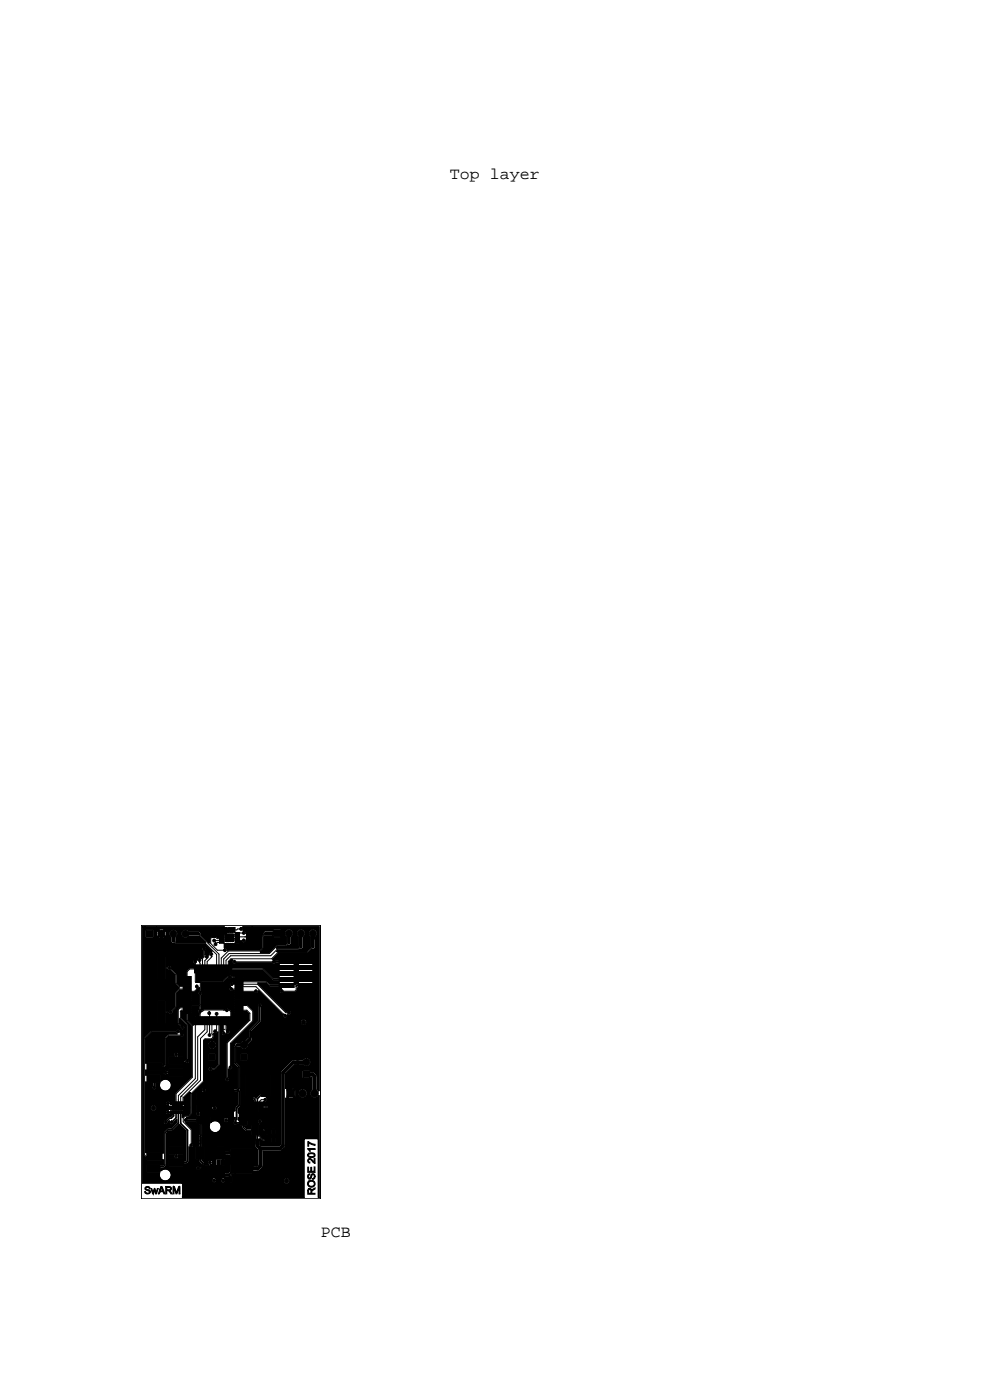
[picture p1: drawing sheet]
<svg xmlns="http://www.w3.org/2000/svg" width="210mm" height="297mm" viewBox="0 0 210 297" stroke-linecap="round" stroke-linejoin="round" font-family="sans-serif">
<defs><g id="words">
<g font-size="3.5">
<text x="95.4" y="38">Top layer</text>
<text x="68.1" y="262.4">PCB</text>
</g>
<g font-size="2.3">
<text x="30.6" y="253.2">SwARM</text>
<text x="66.8" y="253.5" transform="rotate(-90 66.8 253.5)">ROSE 2017</text>
</g>
</g></defs>
<!-- layer: 1 -->
<g fill="#000" stroke="#000" stroke-width=".21">
<path d="M30.3 196.6h.5l.1 2.4 1.7-.1v-1.7l-.1-.1h-1.6l-.1 .2v-.7h2.4v1.5a1.05 1.05 0 0 0 1.6 .8 1.05 1.05 0 0 0 0-1.8 1.05 1.05 0 0 0-1.6 .9v-1.4h14.3l-.1 1h-.8l-.2 .2v1.1h-.3l-.2-.3-1.1 .1-.3 .3-.1 1-1.8-1.7v-.4l-.2-.3-2.3-.1a.97 .97 0 0 0-1.4-.1 .97 .97 0 0 0 0 1.4 .97 .97 0 0 0 1.4-.2h2.2l1.2 1.3h-6.1l-.1-1.1a.96 .96 0 0 0 .1-1.4 .96 .96 0 0 0-1.4 .1 .96 .96 0 0 0 .2 1.4v.9l.4 .3h.4l.3 .3h6.2l1.4 1.4-.5 .3-.1 .5-.3-.1h-.4l-.1-.7 .3-.6-.3-.4-.5 .1-.2 .4 .3 .5v1.1l-.4 .4-.4-.2-.3 .2-.2 .4-.5-.2-.3 .2-.1 .5 .3 .3-.1 .8-1 .1-.6 .6v.9l-.8 .2-.1 2h-.4l-.6-.6v-1.8l-1.2-1.2v-.4l-.6-.2-.3 .2h-.3v-2.3l-1.8-.1-.1 .2v5l1.9-.1v-2.2h.3l.3 .2h.3l1 1v1.8l.9 .9-.9 .9v3.2l-.7 .6-.4 .1-.3 .2h-.5l-.1-2.3h-1.8v5l.1 .1 1.8-.1v-2.2l.5-.1 .4 .3 .5-.1 .1-.5 .8-.9v-3l.6-.7h.6v3.5l-.6 .1-.5 .5v3l.6 .7v.4l.3 .3 .5-.1 .2-.5-.1-.3-.6-.1-.5-.5 .1-.8 1.4 1.3v7.1l-.3 .3-.1-.8-1.3-.1v-.6l1.3-.1v-1.7h-3.3l-.1 1.6 1.2 .2 .1 .6-1.3 .1v1.8h3.3l.2-.6 .6 .3 .4-.4v-.3l-.2-.3v-7.3l-1.5-1.4 .1-1.4 .2 .6 .7 .1v1.3l1.1 1.1v10.9l-3.5 3.4v1.7l-1.1 .1-.5-.2-.4 .4 .1 .5 .5 .2 .1 .8-.6 .3v.5l.3 .2 .5-.1 .5 .1v.2l-1.7 1.1-.2 .3 .1 .3 .3 .2h.3l.5-.7 .2 .6 .5 .2 .9-1.1 .1 .6-1.1 1.1-.9 .1-.8 .9-.1 4.4-.2-.2-3.5 .1v-14.9h.2v14l3.2 .1 .1-.1v-1.7h-3.2l-.1 .1v-12.4l.8 .1v5.4a.71 .71 0 0 0 1 .6 .71 .71 0 0 0 0-1.2 .71 .71 0 0 0-1 .5v-5.3l.5 .1-.2 1 .4 .4 .4-.1 .2-.3-.1-1h.8a1.27 1.27 0 0 0 1.2 1.7 1.27 1.27 0 0 0 1.1-1.8 1.27 1.27 0 0 0-2-.4l-.1-1.4h-2.9l-.3 .1v-.9l.3 .1h3.2l.2-.7v1.3l.4 .2 .6-.1 .2 .6h3.2l.1-.1v-1.6l-.1-.2h-3.2l-.2 .6-.7-.2-.3 .2v.3v-1l.3-.1 .4-.4v-5.7l.5-.5h2.4l.3 .3 .4-.1 .2-.3-.1-.4-.3-.2h-.5v-.5l-.3-.3h-.3l-.3 .3h-5.3l-1.6 1.6v24.9l.6 .5v.5l.2 .2h3.1l.3-.2v.9l-.1 .2h-.4l-.1-.3h-2.8l-.2 .1 .1 1.8h2.7a1.27 1.27 0 0 0 1.4 1.7 1.27 1.27 0 0 0 1-1.9 1.27 1.27 0 0 0-2.1-.3v-.5h.7l.5-.6v-6.8l.3-.3v2.2l.2 .1 3.3-.1-.1-1.7h-3.2l-.2 .2v-.7l.2-.2h.8l1.4-1.4 1.4 1.4v6.3h-.3l-.1-.6h-1.2l.1-.6 1.2-.1-.1-1.8h-3.2l-.2 .1v1.7l.2 .1h1.1l.1 .6-1.4 .1v1.7l.2 .1h3.1l.2-.1v-.5h.6l.4-.4v-3.2l.8 .1 .2-.5-.3-.4v-2.9l-1.4-1.4 .3-.2h1.9l.1 .5 .6 .1-.2 4.5-.5 .1-.2 .1v2.6l.1 .1 .6 .1 .1 .3 .5 .6-.1 .6-.7-.3-.3 .2-.1 .4 .4 .4 .8-.2 .1 1.9 1.8-.1-.1-1.1h-1.7l-.1 .2v-.6h1.9v-1.3l.3-.1v2.8l.2 .2-.2 .6 .4 .3 .5-.1 .1-.3-.1-.5 .1-.2v-1.1l-.1-.2h-.7l-.2 .3v-1.6l.2 .2 2.6-.1 .1-2.3h.9l.1 .6 .2 .1 4.7-.1 .1-1.9-.2-.2h-4.7l-.1 .1v.6h-.9l-.1-.9-.1-.1h-1.9l-.1 .1v2.6l-.6 .1-.2 .2h-.7l-.2 .3 .2 .6-.8 .1v-.6l-.5-.4 .6-.3v-2.6l-.7-.2 .2-4.5h1.4a1.27 1.27 0 0 0 1.4 1.6 1.27 1.27 0 0 0 1-1.8 1.27 1.27 0 0 0-2.1-.3l-.1-1.4h-2.1v-.6l2.4-.1 .2-.1v-.5l.4 .2 .4-.1 .2-.4-.1-.4-.4-.1-.5 .2-.2-.7h-3.2l-.2 2.1 .1 .5v.5l-1.9 .1-.2-.2 .6-.1 .7-.7v-4.2l.8-.9 .1 2.3h3.2l.2-.2v-1.6l-.2-.1h-1.2v-.5l-.2-.3-.3-.1-.4 .2v.7h-1.1l-.1 .2v-.6l1.8-1.8v-8.6l.2-.2h1.1l.1 .1a.99 .99 0 0 0-.8 1l.1 3.4h1.8v-1.7l-.1-.1h-1.6l-.2 .1v-1.6a.96 .96 0 0 0 1.1 .8 .96 .96 0 0 0 .9-1 .96 .96 0 0 0-1-.9l.4-.6-.1-.8h.5l.4-.3v6.8l-.7 .8h-.4l-.5-.3-.4 .1-.1 .4 .2 .4 .4 .1 .4-.3h.6l.5-.5 .1 8.2h3.3v-1.7l-3.3-.1-.1 .1v-.9l3.3 .1 .2-.6 .7 .1v2.7l-.6 .5v.7l-.3-.2h-3.2l-.1 .1v1.7l.2 .1h1.1v.7l.5 .2 .4-.4v-.5h1.1l.3-.3-.4 1.1 .2 .5 .4 .1 .6-.1 .1 .2 .5 .1 .2 .4 .6 .7h.7l.1 2.8h.8v-1.2l-.8-.1-.1 .2v-1.7l.5 .1 .1 .8h.9l-.2 2.3 .7 .7v3.2l-.3 .3h-.6l-.2-.6h-4.7l-.1 1.7-.4 .3h-.5l-.2-.3-.9 .2v1.1l.2 .2-.2 .4 .1 .4 .2 .1h.5l.2-.4-.2-.5 .3-.3h.5l.1 1.1 .8 .1 .1-1.3-.3-.4 .2-.2h.6v1.8h.8l.1-1.1-.8-.1-.1 .1v-.7h3.7l.2-.5 1.1-.1 .8-.7 .1-.4v-3.1h3.7l.6-.4v6.8a.71 .71 0 0 0 1.1 .4 .71 .71 0 0 0-.2-1.2 .71 .71 0 0 0-.9 .7v-6.7l.5-.6v-10.2h1.9l.2-.2v-1.9h-2.1v-3.1l1.9-1.9h.7v6.1a1 1 0 0 0 1.5 .8 1 1 0 0 0 0-1.7 1 1 0 0 0-1.5 .8v-6h1a.96 .96 0 0 0 1.5 .1 .96 .96 0 0 0-.1-1.4 .96 .96 0 0 0-1.4 .2h-2.2l-2.5 2.7v15.3l-.3 .3h-3.8l-.3-.3v-1.2l.6 .4 .4 .1 .1 .4 .7 .1 .2-.2-.1-1.2h-.8l-.1 .4h-.3l-.5-.5 .1-.2h.5l.1-.9h.1l.1 .7h.8l.1-.1v-1.2l-.8-.1-.3 .2-.1-.9-.6-.1 .3-.5-.1-.4-.4-.2-.4 .2-.1 .4 .3 .5h-1.5l-.2 .2v.7h-.9l-.4-.5 .7-.2-.1-1.1-2-.1 .1-.4 1.9 .1v-1.1l-.1-.1h-1.9v-.8l.6-.7-.1-8.2-.8-1v-3.1h.6l.1 2.9 1.1 .1v7.4l.2 .1 1.3 .1 .3 .8-.5 .2v2l.6 .2h1.9l.1-.1 .1-.8h.7l.2 .4h.6v5.1l.3 .2v.3l-.3 .2v1.1l.2 .2h.6l.2-.2v-1.1l-.3-.2v-.3l.3-.2v-1.1l-.2-.2h-.6l-.2 .2v-4l.2-.1v-1.1l-.1-.2h-.7l-.2 .5-.8-.1 .1-.8 .4 .1 .4-.3-.2-.7 .7-.1 .2-.1v-4.7l-.2-.2-1.9 .1-.1 4.2-1.1 .9v-5l-.2-.2h-1.8l-.2 .2v-2.7h.6l.1-.2v-1.6l-.1-.1h-1.6l-.2 .1v-1.2h.2a.98 .98 0 0 0 1.2 .3 .98 .98 0 0 0 .5-1l.9-1-.2-.5v-1.2l2-2v-3.2l.2-.4-.4-.4-.5 .1-.1 .3 .1 .4v2.9l-2 2v1.5l-.8 .7-.5 .1-.4 .3-1 .1-.5 .8v3.6l.8 .9v4.3l-.6 .1-.2-.6h-3.2l-.1 .2v-4l.5-.6v-8.3h.5v1.2l-.3 .4 .2 .4 .5 .1 .4-.4 .4 .1 .3-.2v-.6l-.5-.2v-.9h1l.1-.1-.1-2.9-.4-.4-.6-.3-.6 .3-4.5-.1-.2 .2-.2-.1v-2.9l.3-.4-.3-.5 .1-1.8h4.5l.9-1 .5 .3 .5-.3h.5v1l-.5-.2-.5 .2-.1 .4 .3 .4-.4 .4 .1 .4 .3 .2 .8-.2v4.9l1.9 .1 .1-.6h.6l.5 .5v1.3l-4.8 4.8v7.4l-.3 .6 .3 .4 .4-.1 .3-.3-.1-.3-.2-.3v-1.6h.6l.4-.3v-.3l-.3-.3v-4.6l4.7-4.8v-2.2l-1.3-1.3-.8-.1v-2.4l2.1-.1 .6 .3 .2-.1 .3-.5 3.3 3.3 .1 22 .8-.1v-1.1l-.8-.1-.1 .1v-20.8l1.8 1.8v.4l.3 .3 .5-.1 .2-.6h.6l.2-.5-.4-.5-.7 .3-5.9-6 1.6-.1 .8 .9h1.8l.1 .2 .5 .1-.3 .3v.4l.4 .4 .6-.3h2.4l.3-.4 .1-.5 .6 .1v7.2a.7 .7 0 0 0 1 .6 .7 .7 0 0 0 0-1.2 .7 .7 0 0 0-1 .6v-7.2l2.8-.1 .1-1-.2-.2 .2-.2-.1-.9-3.3-.1-.1 1 .2 .2-.2 .3-.5 .2-.2-.4 .1-.3v-.9l-.1-.1 .1-.2v-.9l-.1-.2 .1-.2v-.9l-.1-.2 .1-.2v-1h-3.3l-.2 .3h-.6l-.5-.3 1.1-1.1h4.1v3.4l.2 .2-.2 .2 .1 .9h3.3v-3.5l-3.3-.1-.1 1 .2 .2-.2 .2v-2.5h2.1l.9-.9 .6-.1 .2-.3v-2.2a.97 .97 0 0 0 .2-1.4 .97 .97 0 0 0-1.5 0 .97 .97 0 0 0 .2 1.4v2.2l-.7 .8h-6.4l.2-.2h4.4l.3-.3h.5l.3-.5v-2a.97 .97 0 0 0 .1-1.4 .97 .97 0 0 0-1.4 0 .97 .97 0 0 0 .2 1.4v2.2l-.1 .1h-4.5l.2-.3h1.8l.4-.3 .5-.1 .2-.4v-1.2a.97 .97 0 0 0 .2-1.4 .97 .97 0 0 0-1.4 0 .97 .97 0 0 0 .1 1.4l.1 1.3-.2 .3h-1.9l-1.7 1.7-1.8-.1 .8-.8v-2.5l.1-.2h1.6l.2 .4h1.6l.2-.1-.1-1.7-1.6-.1-.3 .4-1.6 .1-.3 .3v.4l-.3 .4v2.5l-.5 .4-6.8 .1-.1-.3 .2-.1h1.6l.1-.9 .9-.1 .1-.4 .8 .2 .3-.1 .1-.5 .9-.1v-1.2l-.9-.1-.1-.4-.3-.2a.21 .21 0 0 1-.3-.1 .21 .21 0 0 1 .1-.2l-.1-.5h2v2.7l.8 .1 .1-.1v-1.1l-.1-.1h-.7l-.1 .1v-1.6h14.2l-.1 34.8-.3-.3v-2.8l-.2-.3-.6-.6-.5-.1-.2-.4h-1.5l-.3 .2 .1 1.7h1.7l.2-.3 .2 .1v2.5a1.03 1.03 0 0 0-.2 1.6 1.03 1.03 0 0 0 1.6-.2v21.5h-.1l-.1-12.5-2.9 .1v12.4h-25.7l-.2-3h-8.3z" fill-rule="evenodd"/>
<path d="M30.3 196.6h.5l.1 2.4 1.7-.1v-1.7l-.1-.1h-1.6l-.1 .2v-.7h2.4v1.5a1.05 1.05 0 0 0 1.6 .8 1.05 1.05 0 0 0 0-1.8 1.05 1.05 0 0 0-1.6 .9v-1.4h14.3l-.1 1h-.8l-.2 .2v1.1h-.3l-.2-.3-1.1 .1-.3 .3-.1 1-1.8-1.7v-.4l-.2-.3-2.3-.1a.97 .97 0 0 0-1.4-.1 .97 .97 0 0 0 0 1.4 .97 .97 0 0 0 1.4-.2h2.2l1.2 1.3h-6.1l-.1-1.1a.96 .96 0 0 0 .1-1.4 .96 .96 0 0 0-1.4 .1 .96 .96 0 0 0 .2 1.4v.9l.4 .3h.4l.3 .3h6.2l1.4 1.4-.5 .3-.1 .5-.3-.1h-.4l-.1-.7 .3-.6-.3-.4-.5 .1-.2 .4 .3 .5v1.1l-.4 .4-.4-.2-.3 .2-.2 .4-.5-.2-.3 .2-.1 .5 .3 .3-.1 .8-1 .1-.6 .6v.9l-.8 .2-.1 2h-.4l-.6-.6v-1.8l-1.2-1.2v-.4l-.6-.2-.3 .2h-.3v-2.3l-1.8-.1-.1 .2v5l1.9-.1v-2.2h.3l.3 .2h.3l1 1v1.8l.9 .9-.9 .9v3.2l-.7 .6-.4 .1-.3 .2h-.5l-.1-2.3h-1.8v5l.1 .1 1.8-.1v-2.2l.5-.1 .4 .3 .5-.1 .1-.5 .8-.9v-3l.6-.7h.6v3.5l-.6 .1-.5 .5v3l.6 .7v.4l.3 .3 .5-.1 .2-.5-.1-.3-.6-.1-.5-.5 .1-.8 1.4 1.3v7.1l-.3 .3-.1-.8-1.3-.1v-.6l1.3-.1v-1.7h-3.3l-.1 1.6 1.2 .2 .1 .6-1.3 .1v1.8h3.3l.2-.6 .6 .3 .4-.4v-.3l-.2-.3v-7.3l-1.5-1.4 .1-1.4 .2 .6 .7 .1v1.3l1.1 1.1v10.9l-3.5 3.4v1.7l-1.1 .1-.5-.2-.4 .4 .1 .5 .5 .2 .1 .8-.6 .3v.5l.3 .2 .5-.1 .5 .1v.2l-1.7 1.1-.2 .3 .1 .3 .3 .2h.3l.5-.7 .2 .6 .5 .2 .9-1.1 .1 .6-1.1 1.1-.9 .1-.8 .9-.1 4.4-.2-.2-3.5 .1v-14.9h.2v14l3.2 .1 .1-.1v-1.7h-3.2l-.1 .1v-12.4l.8 .1v5.4a.71 .71 0 0 0 1 .6 .71 .71 0 0 0 0-1.2 .71 .71 0 0 0-1 .5v-5.3l.5 .1-.2 1 .4 .4 .4-.1 .2-.3-.1-1h.8a1.27 1.27 0 0 0 1.2 1.7 1.27 1.27 0 0 0 1.1-1.8 1.27 1.27 0 0 0-2-.4l-.1-1.4h-2.9l-.3 .1v-.9l.3 .1h3.2l.2-.7v1.3l.4 .2 .6-.1 .2 .6h3.2l.1-.1v-1.6l-.1-.2h-3.2l-.2 .6-.7-.2-.3 .2v.3v-1l.3-.1 .4-.4v-5.7l.5-.5h2.4l.3 .3 .4-.1 .2-.3-.1-.4-.3-.2h-.5v-.5l-.3-.3h-.3l-.3 .3h-5.3l-1.6 1.6v24.9l.6 .5v.5l.2 .2h3.1l.3-.2v.9l-.1 .2h-.4l-.1-.3h-2.8l-.2 .1 .1 1.8h2.7a1.27 1.27 0 0 0 1.4 1.7 1.27 1.27 0 0 0 1-1.9 1.27 1.27 0 0 0-2.1-.3v-.5h.7l.5-.6v-6.8l.3-.3v2.2l.2 .1 3.3-.1-.1-1.7h-3.2l-.2 .2v-.7l.2-.2h.8l1.4-1.4 1.4 1.4v6.3h-.3l-.1-.6h-1.2l.1-.6 1.2-.1-.1-1.8h-3.2l-.2 .1v1.7l.2 .1h1.1l.1 .6-1.4 .1v1.7l.2 .1h3.1l.2-.1v-.5h.6l.4-.4v-3.2l.8 .1 .2-.5-.3-.4v-2.9l-1.4-1.4 .3-.2h1.9l.1 .5 .6 .1-.2 4.5-.5 .1-.2 .1v2.6l.1 .1 .6 .1 .1 .3 .5 .6-.1 .6-.7-.3-.3 .2-.1 .4 .4 .4 .8-.2 .1 1.9 1.8-.1-.1-1.1h-1.7l-.1 .2v-.6h1.9v-1.3l.3-.1v2.8l.2 .2-.2 .6 .4 .3 .5-.1 .1-.3-.1-.5 .1-.2v-1.1l-.1-.2h-.7l-.2 .3v-1.6l.2 .2 2.6-.1 .1-2.3h.9l.1 .6 .2 .1 4.7-.1 .1-1.9-.2-.2h-4.7l-.1 .1v.6h-.9l-.1-.9-.1-.1h-1.9l-.1 .1v2.6l-.6 .1-.2 .2h-.7l-.2 .3 .2 .6-.8 .1v-.6l-.5-.4 .6-.3v-2.6l-.7-.2 .2-4.5h1.4a1.27 1.27 0 0 0 1.4 1.6 1.27 1.27 0 0 0 1-1.8 1.27 1.27 0 0 0-2.1-.3l-.1-1.4h-2.1v-.6l2.4-.1 .2-.1v-.5l.4 .2 .4-.1 .2-.4-.1-.4-.4-.1-.5 .2-.2-.7h-3.2l-.2 2.1 .1 .5v.5l-1.9 .1-.2-.2 .6-.1 .7-.7v-4.2l.8-.9 .1 2.3h3.2l.2-.2v-1.6l-.2-.1h-1.2v-.5l-.2-.3-.3-.1-.4 .2v.7h-1.1l-.1 .2v-.6l1.8-1.8v-8.6l.2-.2h1.1l.1 .1a.99 .99 0 0 0-.8 1l.1 3.4h1.8v-1.7l-.1-.1h-1.6l-.2 .1v-1.6a.96 .96 0 0 0 1.1 .8 .96 .96 0 0 0 .9-1 .96 .96 0 0 0-1-.9l.4-.6-.1-.8h.5l.4-.3v6.8l-.7 .8h-.4l-.5-.3-.4 .1-.1 .4 .2 .4 .4 .1 .4-.3h.6l.5-.5 .1 8.2h3.3v-1.7l-3.3-.1-.1 .1v-.9l3.3 .1 .2-.6 .7 .1v2.7l-.6 .5v.7l-.3-.2h-3.2l-.1 .1v1.7l.2 .1h1.1v.7l.5 .2 .4-.4v-.5h1.1l.3-.3-.4 1.1 .2 .5 .4 .1 .6-.1 .1 .2 .5 .1 .2 .4 .6 .7h.7l.1 2.8h.8v-1.2l-.8-.1-.1 .2v-1.7l.5 .1 .1 .8h.9l-.2 2.3 .7 .7v3.2l-.3 .3h-.6l-.2-.6h-4.7l-.1 1.7-.4 .3h-.5l-.2-.3-.9 .2v1.1l.2 .2-.2 .4 .1 .4 .2 .1h.5l.2-.4-.2-.5 .3-.3h.5l.1 1.1 .8 .1 .1-1.3-.3-.4 .2-.2h.6v1.8h.8l.1-1.1-.8-.1-.1 .1v-.7h3.7l.2-.5 1.1-.1 .8-.7 .1-.4v-3.1h3.7l.6-.4v6.8a.71 .71 0 0 0 1.1 .4 .71 .71 0 0 0-.2-1.2 .71 .71 0 0 0-.9 .7v-6.7l.5-.6v-10.2h1.9l.2-.2v-1.9h-2.1v-3.1l1.9-1.9h.7v6.1a1 1 0 0 0 1.5 .8 1 1 0 0 0 0-1.7 1 1 0 0 0-1.5 .8v-6h1a.96 .96 0 0 0 1.5 .1 .96 .96 0 0 0-.1-1.4 .96 .96 0 0 0-1.4 .2h-2.2l-2.5 2.7v15.3l-.3 .3h-3.8l-.3-.3v-1.2l.6 .4 .4 .1 .1 .4 .7 .1 .2-.2-.1-1.2h-.8l-.1 .4h-.3l-.5-.5 .1-.2h.5l.1-.9h.1l.1 .7h.8l.1-.1v-1.2l-.8-.1-.3 .2-.1-.9-.6-.1 .3-.5-.1-.4-.4-.2-.4 .2-.1 .4 .3 .5h-1.5l-.2 .2v.7h-.9l-.4-.5 .7-.2-.1-1.1-2-.1 .1-.4 1.9 .1v-1.1l-.1-.1h-1.9v-.8l.6-.7-.1-8.2-.8-1v-3.1h.6l.1 2.9 1.1 .1v7.4l.2 .1 1.3 .1 .3 .8-.5 .2v2l.6 .2h1.9l.1-.1 .1-.8h.7l.2 .4h.6v5.1l.3 .2v.3l-.3 .2v1.1l.2 .2h.6l.2-.2v-1.1l-.3-.2v-.3l.3-.2v-1.1l-.2-.2h-.6l-.2 .2v-4l.2-.1v-1.1l-.1-.2h-.7l-.2 .5-.8-.1 .1-.8 .4 .1 .4-.3-.2-.7 .7-.1 .2-.1v-4.7l-.2-.2-1.9 .1-.1 4.2-1.1 .9v-5l-.2-.2h-1.8l-.2 .2v-2.7h.6l.1-.2v-1.6l-.1-.1h-1.6l-.2 .1v-1.2h.2a.98 .98 0 0 0 1.2 .3 .98 .98 0 0 0 .5-1l.9-1-.2-.5v-1.2l2-2v-3.2l.2-.4-.4-.4-.5 .1-.1 .3 .1 .4v2.9l-2 2v1.5l-.8 .7-.5 .1-.4 .3-1 .1-.5 .8v3.6l.8 .9v4.3l-.6 .1-.2-.6h-3.2l-.1 .2v-4l.5-.6v-8.3h.5v1.2l-.3 .4 .2 .4 .5 .1 .4-.4 .4 .1 .3-.2v-.6l-.5-.2v-.9h1l.1-.1-.1-2.9-.4-.4-.6-.3-.6 .3-4.5-.1-.2 .2-.2-.1v-2.9l.3-.4-.3-.5 .1-1.8h4.5l.9-1 .5 .3 .5-.3h.5v1l-.5-.2-.5 .2-.1 .4 .3 .4-.4 .4 .1 .4 .3 .2 .8-.2v4.9l1.9 .1 .1-.6h.6l.5 .5v1.3l-4.8 4.8v7.4l-.3 .6 .3 .4 .4-.1 .3-.3-.1-.3-.2-.3v-1.6h.6l.4-.3v-.3l-.3-.3v-4.6l4.7-4.8v-2.2l-1.3-1.3-.8-.1v-2.4l2.1-.1 .6 .3 .2-.1 .3-.5 3.3 3.3 .1 22 .8-.1v-1.1l-.8-.1-.1 .1v-20.8l1.8 1.8v.4l.3 .3 .5-.1 .2-.6h.6l.2-.5-.4-.5-.7 .3-5.9-6 1.6-.1 .8 .9h1.8l.1 .2 .5 .1-.3 .3v.4l.4 .4 .6-.3h2.4l.3-.4 .1-.5 .6 .1v7.2a.7 .7 0 0 0 1 .6 .7 .7 0 0 0 0-1.2 .7 .7 0 0 0-1 .6v-7.2l2.8-.1 .1-1-.2-.2 .2-.2-.1-.9-3.3-.1-.1 1 .2 .2-.2 .3-.5 .2-.2-.4 .1-.3v-.9l-.1-.1 .1-.2v-.9l-.1-.2 .1-.2v-.9l-.1-.2 .1-.2v-1h-3.3l-.2 .3h-.6l-.5-.3 1.1-1.1h4.1v3.4l.2 .2-.2 .2 .1 .9h3.3v-3.5l-3.3-.1-.1 1 .2 .2-.2 .2v-2.5h2.1l.9-.9 .6-.1 .2-.3v-2.2a.97 .97 0 0 0 .2-1.4 .97 .97 0 0 0-1.5 0 .97 .97 0 0 0 .2 1.4v2.2l-.7 .8h-6.4l.2-.2h4.4l.3-.3h.5l.3-.5v-2a.97 .97 0 0 0 .1-1.4 .97 .97 0 0 0-1.4 0 .97 .97 0 0 0 .2 1.4v2.2l-.1 .1h-4.5l.2-.3h1.8l.4-.3 .5-.1 .2-.4v-1.2a.97 .97 0 0 0 .2-1.4 .97 .97 0 0 0-1.4 0 .97 .97 0 0 0 .1 1.4l.1 1.3-.2 .3h-1.9l-1.7 1.7-1.8-.1 .8-.8v-2.5l.1-.2h1.6l.2 .4h1.6l.2-.1-.1-1.7-1.6-.1-.3 .4-1.6 .1-.3 .3v.4l-.3 .4v2.5l-.5 .4-6.8 .1-.1-.3 .2-.1h1.6l.1-.9 .9-.1 .1-.4 .8 .2 .3-.1 .1-.5 .9-.1v-1.2l-.9-.1-.1-.4-.3-.2a.21 .21 0 0 1-.3-.1 .21 .21 0 0 1 .1-.2l-.1-.5h2v2.7l.8 .1 .1-.1v-1.1l-.1-.1h-.7l-.1 .1v-1.6h14.2l-.1 34.8-.3-.3v-2.8l-.2-.3-.6-.6-.5-.1-.2-.4h-1.5l-.3 .2 .1 1.7h1.7l.2-.3 .2 .1v2.5a1.03 1.03 0 0 0-.2 1.6 1.03 1.03 0 0 0 1.6-.2v21.5h-.1l-.1-12.5-2.9 .1v12.4h-25.7l-.2-3h-8.3z" fill-rule="evenodd"/>
<path d="M31 197.3h1.5v1.5h-1.5z" fill-rule="evenodd"/>
<path d="M46.6 197.9l.8-.1 .1 .2h-.9z" fill-rule="evenodd"/>
<path d="M46.6 199.8h.8l.1 .2h-.9z" fill-rule="evenodd"/>
<path d="M46.6 197.9l.8-.1 .1 .2h-.9z" fill-rule="evenodd"/>
<path d="M46.6 199.8h.8l.1 .2h-.9z" fill-rule="evenodd"/>
<path d="M46.6 197.9l.8-.1 .1 .2h-.9z" fill-rule="evenodd"/>
<path d="M46.6 199.8h.8l.1 .2h-.9z" fill-rule="evenodd"/>
<path d="M46.6 198.2h.8l.1 .2h-.8z" fill-rule="evenodd"/>
<path d="M46.6 198.6h.8l.1 .2h-.9z" fill-rule="evenodd"/>
<path d="M46.6 199h.9v.2h-.9z" fill-rule="evenodd"/>
<path d="M46.6 199.4h.8l.1 .2h-.8z" fill-rule="evenodd"/>
<path d="M46.6 198.2h.8l.1 .2h-.8z" fill-rule="evenodd"/>
<path d="M46.6 198.6h.8l.1 .2h-.9z" fill-rule="evenodd"/>
<path d="M46.6 199h.9v.2h-.9z" fill-rule="evenodd"/>
<path d="M46.6 199.4h.8l.1 .2h-.8z" fill-rule="evenodd"/>
<path d="M46.6 198.2h.8l.1 .2h-.8z" fill-rule="evenodd"/>
<path d="M46.6 198.6h.8l.1 .2h-.9z" fill-rule="evenodd"/>
<path d="M46.6 199h.9v.2h-.9z" fill-rule="evenodd"/>
<path d="M46.6 199.4h.8l.1 .2h-.8z" fill-rule="evenodd"/>
<path d="M47.6 196.8h.2v.9l-.2-.1z" fill-rule="evenodd"/>
<path d="M47.6 196.8h.2v.9l-.2-.1z" fill-rule="evenodd"/>
<path d="M47.6 196.8h.2v.9l-.2-.1z" fill-rule="evenodd"/>
<path d="M47.9 198.2h1.6v1.4l-1.6 .1z" fill-rule="evenodd"/>
<path d="M47.9 198.2h1.6v1.4l-1.6 .1z" fill-rule="evenodd"/>
<path d="M47.9 198.2h1.6v1.4l-1.6 .1z" fill-rule="evenodd"/>
<path d="M48 196.9h.2v.8h-.2z" fill-rule="evenodd"/>
<path d="M48 196.9h.2v.8h-.2z" fill-rule="evenodd"/>
<path d="M48 196.9h.2v.8h-.2z" fill-rule="evenodd"/>
<path d="M48.4 196.9h.2l-.1 .8h-.1z" fill-rule="evenodd"/>
<path d="M48.4 196.9h.2l-.1 .8h-.1z" fill-rule="evenodd"/>
<path d="M48.4 196.9h.2l-.1 .8h-.1z" fill-rule="evenodd"/>
<path d="M48.8 196.8l.2 .1-.1 .8h-.1z" fill-rule="evenodd"/>
<path d="M48.8 196.8l.2 .1-.1 .8h-.1z" fill-rule="evenodd"/>
<path d="M48.8 196.8l.2 .1-.1 .8h-.1z" fill-rule="evenodd"/>
<path d="M49.2 196.8l.2 .1v.8h-.2z" fill-rule="evenodd"/>
<path d="M49.2 196.8l.2 .1v.8h-.2z" fill-rule="evenodd"/>
<path d="M49.2 196.8l.2 .1v.8h-.2z" fill-rule="evenodd"/>
<path d="M49.6 196.8h.2v.9h-.2z" fill-rule="evenodd"/>
<path d="M49.6 196.8h.2v.9h-.2z" fill-rule="evenodd"/>
<path d="M49.6 196.8h.2v.9h-.2z" fill-rule="evenodd"/>
<path d="M49.9 199.4h.8l.1 .2h-.8z" fill-rule="evenodd"/>
<path d="M49.9 199h.9v.2h-.9z" fill-rule="evenodd"/>
<path d="M49.9 198.6h.8l.1 .2h-.9z" fill-rule="evenodd"/>
<path d="M49.9 198.2h.8l.1 .2h-.8z" fill-rule="evenodd"/>
<path d="M49.9 199.4h.8l.1 .2h-.8z" fill-rule="evenodd"/>
<path d="M49.9 199h.9v.2h-.9z" fill-rule="evenodd"/>
<path d="M49.9 198.6h.8l.1 .2h-.9z" fill-rule="evenodd"/>
<path d="M49.9 198.2h.8l.1 .2h-.8z" fill-rule="evenodd"/>
<path d="M49.9 199.4h.8l.1 .2h-.8z" fill-rule="evenodd"/>
<path d="M49.9 199h.9v.2h-.9z" fill-rule="evenodd"/>
<path d="M49.9 198.6h.8l.1 .2h-.9z" fill-rule="evenodd"/>
<path d="M49.9 198.2h.8l.1 .2h-.8z" fill-rule="evenodd"/>
<path d="M49.9 197.9l.9-.1v.2h-.8z" fill-rule="evenodd"/>
<path d="M49.9 199.9l.9-.1v.2h-.8z" fill-rule="evenodd"/>
<path d="M49.9 197.9l.9-.1v.2h-.8z" fill-rule="evenodd"/>
<path d="M49.9 199.9l.9-.1v.2h-.8z" fill-rule="evenodd"/>
<path d="M49.9 197.9l.9-.1v.2h-.8z" fill-rule="evenodd"/>
<path d="M49.9 199.9l.9-.1v.2h-.8z" fill-rule="evenodd"/>
<path d="M52.3 198.2h.6v1h-.6z" fill-rule="evenodd"/>
<path d="M52.3 198.2h.6v1h-.6z" fill-rule="evenodd"/>
<path d="M52.3 198.2h.6v1h-.6z" fill-rule="evenodd"/>
<path d="M53.7 198.2h.6v1h-.6z" fill-rule="evenodd"/>
<path d="M53.7 198.2h.6v1h-.6z" fill-rule="evenodd"/>
<path d="M53.7 198.2h.6v1h-.6z" fill-rule="evenodd"/>
<path d="M58 197.3h1.5v1.5h-1.5z" fill-rule="evenodd"/>
<path d="M33.5 202.9h1.5v4.8h-1.5z" fill-rule="evenodd"/>
<path d="M33.5 212.3h1.5v4.8h-1.5z" fill-rule="evenodd"/>
<path d="M33.5 202.9h1.5v4.8h-1.5z" fill-rule="evenodd"/>
<path d="M33.5 212.3h1.5v4.8h-1.5z" fill-rule="evenodd"/>
<path d="M33.5 202.9h1.5v4.8h-1.5z" fill-rule="evenodd"/>
<path d="M33.5 212.3h1.5v4.8h-1.5z" fill-rule="evenodd"/>
<path d="M38.9 214.2h1.6v.3h-1.6z" fill-rule="evenodd"/>
<path d="M38.9 213.6h1.6v.3h-1.6z" fill-rule="evenodd"/>
<path d="M38.9 213.1h1.6v.3h-1.6z" fill-rule="evenodd"/>
<path d="M38.9 212.7h1.6v.3h-1.6z" fill-rule="evenodd"/>
<path d="M38.9 212.1h1.6v.3h-1.6z" fill-rule="evenodd"/>
<path d="M38.9 211.6h1.6v.3h-1.6z" fill-rule="evenodd"/>
<path d="M38.9 211.2h1.6v.3h-1.6z" fill-rule="evenodd"/>
<path d="M38.9 210.6h1.6v.3h-1.6z" fill-rule="evenodd"/>
<path d="M38.9 210.1h1.6v.3h-1.6z" fill-rule="evenodd"/>
<path d="M38.9 209.7h1.6v.3h-1.6z" fill-rule="evenodd"/>
<path d="M38.9 209.1h1.6v.3h-1.6z" fill-rule="evenodd"/>
<path d="M38.9 208.7h1.6v.3h-1.6z" fill-rule="evenodd"/>
<path d="M38.9 208.2h1.6v.3h-1.6z" fill-rule="evenodd"/>
<path d="M38.9 207.6h1.6v.3h-1.6z" fill-rule="evenodd"/>
<path d="M38.9 207.2h1.6v.3h-1.6z" fill-rule="evenodd"/>
<path d="M38.9 214.6h1.6v.3h-1.6z" fill-rule="evenodd"/>
<path d="M38.9 214.2h1.6v.3h-1.6z" fill-rule="evenodd"/>
<path d="M38.9 213.6h1.6v.3h-1.6z" fill-rule="evenodd"/>
<path d="M38.9 213.1h1.6v.3h-1.6z" fill-rule="evenodd"/>
<path d="M38.9 212.7h1.6v.3h-1.6z" fill-rule="evenodd"/>
<path d="M38.9 212.1h1.6v.3h-1.6z" fill-rule="evenodd"/>
<path d="M38.9 211.6h1.6v.3h-1.6z" fill-rule="evenodd"/>
<path d="M38.9 211.2h1.6v.3h-1.6z" fill-rule="evenodd"/>
<path d="M38.9 210.6h1.6v.3h-1.6z" fill-rule="evenodd"/>
<path d="M38.9 210.1h1.6v.3h-1.6z" fill-rule="evenodd"/>
<path d="M38.9 209.7h1.6v.3h-1.6z" fill-rule="evenodd"/>
<path d="M38.9 209.1h1.6v.3h-1.6z" fill-rule="evenodd"/>
<path d="M38.9 208.7h1.6v.3h-1.6z" fill-rule="evenodd"/>
<path d="M38.9 208.2h1.6v.3h-1.6z" fill-rule="evenodd"/>
<path d="M38.9 207.6h1.6v.3h-1.6z" fill-rule="evenodd"/>
<path d="M38.9 207.2h1.6v.3h-1.6z" fill-rule="evenodd"/>
<path d="M38.9 214.6h1.6v.3h-1.6z" fill-rule="evenodd"/>
<path d="M38.9 214.2h1.6v.3h-1.6z" fill-rule="evenodd"/>
<path d="M38.9 213.6h1.6v.3h-1.6z" fill-rule="evenodd"/>
<path d="M38.9 213.1h1.6v.3h-1.6z" fill-rule="evenodd"/>
<path d="M38.9 212.7h1.6v.3h-1.6z" fill-rule="evenodd"/>
<path d="M38.9 212.1h1.6v.3h-1.6z" fill-rule="evenodd"/>
<path d="M38.9 211.6h1.6v.3h-1.6z" fill-rule="evenodd"/>
<path d="M38.9 211.2h1.6v.3h-1.6z" fill-rule="evenodd"/>
<path d="M38.9 210.6h1.6v.3h-1.6z" fill-rule="evenodd"/>
<path d="M38.9 210.1h1.6v.3h-1.6z" fill-rule="evenodd"/>
<path d="M38.9 209.7h1.6v.3h-1.6z" fill-rule="evenodd"/>
<path d="M38.9 209.1h1.6v.3h-1.6z" fill-rule="evenodd"/>
<path d="M38.9 208.7h1.6v.3h-1.6z" fill-rule="evenodd"/>
<path d="M38.9 208.2h1.6v.3h-1.6z" fill-rule="evenodd"/>
<path d="M38.9 207.6h1.6v.3h-1.6z" fill-rule="evenodd"/>
<path d="M38.9 207.2h1.6v.3h-1.6z" fill-rule="evenodd"/>
<path d="M38.9 214.6h1.6v.3h-1.6z" fill-rule="evenodd"/>
<path d="M41.3 215.7h.3v1.6h-.3z" fill-rule="evenodd"/>
<path d="M41.3 204.8h.3v1.5h-.3z" fill-rule="evenodd"/>
<path d="M41.3 215.7h.3v1.6h-.3z" fill-rule="evenodd"/>
<path d="M41.3 204.8h.3v1.5h-.3z" fill-rule="evenodd"/>
<path d="M41.3 215.7h.3v1.6h-.3z" fill-rule="evenodd"/>
<path d="M41.3 204.8h.3v1.5h-.3z" fill-rule="evenodd"/>
<path d="M41.8 204.8h.3v1.5h-.3z" fill-rule="evenodd"/>
<path d="M41.8 215.7h.3v1.6h-.3z" fill-rule="evenodd"/>
<path d="M41.8 204.8h.3v1.5h-.3z" fill-rule="evenodd"/>
<path d="M41.8 215.7h.3v1.6h-.3z" fill-rule="evenodd"/>
<path d="M41.8 204.8h.3v1.5h-.3z" fill-rule="evenodd"/>
<path d="M41.8 215.7h.3v1.6h-.3z" fill-rule="evenodd"/>
<path d="M40.7 213.6h1.5v.5l-.3 .4 .3 .5v.6h-1.1l-.1 1.8-1.1-1.1v-1.1l.8-.2z" fill-rule="evenodd"/>
<path d="M40.7 213.6h1.5v.5l-.3 .4 .3 .5v.6h-1.1l-.1 1.8-1.1-1.1v-1.1l.8-.2z" fill-rule="evenodd"/>
<path d="M40.7 210.6l.7-.1 .6-.8 .3-.1v.7l-.3 .3 .3 .6-.1 1.9-1.6-.1z" fill-rule="evenodd"/>
<path d="M40.7 210.6l.7-.1 .6-.8 .3-.1v.7l-.3 .3 .3 .6-.1 1.9-1.6-.1z" fill-rule="evenodd"/>
<path d="M42.3 204.8h.3v1.5h-.3z" fill-rule="evenodd"/>
<path d="M42.3 215.7h.3v1.6h-.3z" fill-rule="evenodd"/>
<path d="M42.3 204.8h.3v1.5h-.3z" fill-rule="evenodd"/>
<path d="M42.3 215.7h.3v1.6h-.3z" fill-rule="evenodd"/>
<path d="M42.3 204.8h.3v1.5h-.3z" fill-rule="evenodd"/>
<path d="M42.3 215.7h.3v1.6h-.3z" fill-rule="evenodd"/>
<path d="M42.8 204.8h.3v1.5h-.3z" fill-rule="evenodd"/>
<path d="M42.8 215.7h.3v1.6h-.3z" fill-rule="evenodd"/>
<path d="M42.8 204.8h.3v1.5h-.3z" fill-rule="evenodd"/>
<path d="M42.8 215.7h.3v1.6h-.3z" fill-rule="evenodd"/>
<path d="M42.8 204.8h.3v1.5h-.3z" fill-rule="evenodd"/>
<path d="M42.8 215.7h.3v1.6h-.3z" fill-rule="evenodd"/>
<path d="M43.3 204.8h.3v1.5h-.3z" fill-rule="evenodd"/>
<path d="M43.3 215.7h.3v1.6h-.3z" fill-rule="evenodd"/>
<path d="M43.3 204.8h.3v1.5h-.3z" fill-rule="evenodd"/>
<path d="M43.3 215.7h.3v1.6h-.3z" fill-rule="evenodd"/>
<path d="M43.3 204.8h.3v1.5h-.3z" fill-rule="evenodd"/>
<path d="M43.3 215.7h.3v1.6h-.3z" fill-rule="evenodd"/>
<path d="M43.8 204.8h.3v1.5h-.3z" fill-rule="evenodd"/>
<path d="M43.8 215.7h.3v1.6h-.3z" fill-rule="evenodd"/>
<path d="M43.8 204.8h.3v1.5h-.3z" fill-rule="evenodd"/>
<path d="M43.8 215.7h.3v1.6h-.3z" fill-rule="evenodd"/>
<path d="M43.8 204.8h.3v1.5h-.3z" fill-rule="evenodd"/>
<path d="M43.8 215.7h.3v1.6h-.3z" fill-rule="evenodd"/>
<path d="M44.3 204.8h.3v1.5h-.3z" fill-rule="evenodd"/>
<path d="M44.3 215.7h.3v1.6h-.3z" fill-rule="evenodd"/>
<path d="M44.3 204.8h.3v1.5h-.3z" fill-rule="evenodd"/>
<path d="M44.3 215.7h.3v1.6h-.3z" fill-rule="evenodd"/>
<path d="M44.3 204.8h.3v1.5h-.3z" fill-rule="evenodd"/>
<path d="M44.3 215.7h.3v1.6h-.3z" fill-rule="evenodd"/>
<path d="M44.8 204.8h.3v1.5h-.3z" fill-rule="evenodd"/>
<path d="M44.8 215.7h.3v1.6h-.3z" fill-rule="evenodd"/>
<path d="M44.8 204.8h.3v1.5h-.3z" fill-rule="evenodd"/>
<path d="M44.8 215.7h.3v1.6h-.3z" fill-rule="evenodd"/>
<path d="M44.8 204.8h.3v1.5h-.3z" fill-rule="evenodd"/>
<path d="M44.8 215.7h.3v1.6h-.3z" fill-rule="evenodd"/>
<path d="M45.3 204.8h.3v1.5h-.3z" fill-rule="evenodd"/>
<path d="M45.3 215.7h.3v1.6h-.3z" fill-rule="evenodd"/>
<path d="M45.3 204.8h.3v1.5h-.3z" fill-rule="evenodd"/>
<path d="M45.3 215.7h.3v1.6h-.3z" fill-rule="evenodd"/>
<path d="M45.3 204.8h.3v1.5h-.3z" fill-rule="evenodd"/>
<path d="M45.3 215.7h.3v1.6h-.3z" fill-rule="evenodd"/>
<path d="M45.8 204.8h.3v1.5h-.3z" fill-rule="evenodd"/>
<path d="M45.8 215.7h.3v1.6h-.3z" fill-rule="evenodd"/>
<path d="M45.8 204.8h.3v1.5h-.3z" fill-rule="evenodd"/>
<path d="M45.8 215.7h.3v1.6h-.3z" fill-rule="evenodd"/>
<path d="M45.8 204.8h.3v1.5h-.3z" fill-rule="evenodd"/>
<path d="M45.8 215.7h.3v1.6h-.3z" fill-rule="evenodd"/>
<path d="M46.3 204.8h.3v1.5h-.3z" fill-rule="evenodd"/>
<path d="M46.3 215.7h.3v1.6h-.3z" fill-rule="evenodd"/>
<path d="M46.3 204.8h.3v1.5h-.3z" fill-rule="evenodd"/>
<path d="M46.3 215.7h.3v1.6h-.3z" fill-rule="evenodd"/>
<path d="M46.3 204.8h.3v1.5h-.3z" fill-rule="evenodd"/>
<path d="M46.3 215.7h.3v1.6h-.3z" fill-rule="evenodd"/>
<path d="M46.8 204.8h.3v1.5h-.3z" fill-rule="evenodd"/>
<path d="M46.8 215.7h.3v1.6h-.3z" fill-rule="evenodd"/>
<path d="M46.8 204.8h.3v1.5h-.3z" fill-rule="evenodd"/>
<path d="M46.8 215.7h.3v1.6h-.3z" fill-rule="evenodd"/>
<path d="M46.8 204.8h.3v1.5h-.3z" fill-rule="evenodd"/>
<path d="M46.8 215.7h.3v1.6h-.3z" fill-rule="evenodd"/>
<path d="M47.3 204.8h.3v1.5h-.3z" fill-rule="evenodd"/>
<path d="M47.3 215.7h.3v1.6h-.3z" fill-rule="evenodd"/>
<path d="M47.3 204.8h.3v1.5h-.3z" fill-rule="evenodd"/>
<path d="M47.3 215.7h.3v1.6h-.3z" fill-rule="evenodd"/>
<path d="M47.3 204.8h.3v1.5h-.3z" fill-rule="evenodd"/>
<path d="M47.3 215.7h.3v1.6h-.3z" fill-rule="evenodd"/>
<path d="M47.6 200.2h.2l-.1 .9-.1-.1z" fill-rule="evenodd"/>
<path d="M47.6 200.2h.2l-.1 .9-.1-.1z" fill-rule="evenodd"/>
<path d="M47.6 200.2h.2l-.1 .9-.1-.1z" fill-rule="evenodd"/>
<path d="M47.8 204.8h.3v1.5h-.3z" fill-rule="evenodd"/>
<path d="M47.8 215.7h.3v1.6h-.3z" fill-rule="evenodd"/>
<path d="M47.8 204.8h.3v1.5h-.3z" fill-rule="evenodd"/>
<path d="M47.8 215.7h.3v1.6h-.3z" fill-rule="evenodd"/>
<path d="M47.8 204.8h.3v1.5h-.3z" fill-rule="evenodd"/>
<path d="M47.8 215.7h.3v1.6h-.3z" fill-rule="evenodd"/>
<path d="M48 200.2h.2v.8h-.2z" fill-rule="evenodd"/>
<path d="M48 200.2h.2v.8h-.2z" fill-rule="evenodd"/>
<path d="M48 200.2h.2v.8h-.2z" fill-rule="evenodd"/>
<path d="M48.3 204.8h.3v1.5h-.3z" fill-rule="evenodd"/>
<path d="M48.3 215.7h.3v1.6h-.3z" fill-rule="evenodd"/>
<path d="M48.3 204.8h.3v1.5h-.3z" fill-rule="evenodd"/>
<path d="M48.3 215.7h.3v1.6h-.3z" fill-rule="evenodd"/>
<path d="M48.3 204.8h.3v1.5h-.3z" fill-rule="evenodd"/>
<path d="M48.3 215.7h.3v1.6h-.3z" fill-rule="evenodd"/>
<path d="M48.4 200.2h.2l-.1 .8h-.1z" fill-rule="evenodd"/>
<path d="M48.4 200.2h.2l-.1 .8h-.1z" fill-rule="evenodd"/>
<path d="M48.4 200.2h.2l-.1 .8h-.1z" fill-rule="evenodd"/>
<path d="M48.8 204.8h.3v1.5h-.3z" fill-rule="evenodd"/>
<path d="M48.8 215.7h.3v1.6h-.3z" fill-rule="evenodd"/>
<path d="M48.8 204.8h.3v1.5h-.3z" fill-rule="evenodd"/>
<path d="M48.8 215.7h.3v1.6h-.3z" fill-rule="evenodd"/>
<path d="M48.8 204.8h.3v1.5h-.3z" fill-rule="evenodd"/>
<path d="M48.8 215.7h.3v1.6h-.3z" fill-rule="evenodd"/>
<path d="M48.8 200.2h.2l-.1 .8h-.1z" fill-rule="evenodd"/>
<path d="M48.8 200.2h.2l-.1 .8h-.1z" fill-rule="evenodd"/>
<path d="M48.8 200.2h.2l-.1 .8h-.1z" fill-rule="evenodd"/>
<path d="M49.2 200.1l.2 .1v.8h-.2z" fill-rule="evenodd"/>
<path d="M49.2 200.1l.2 .1v.8h-.2z" fill-rule="evenodd"/>
<path d="M49.2 200.1l.2 .1v.8h-.2z" fill-rule="evenodd"/>
<path d="M49.6 200.2h.2l-.1 .9-.1-.1z" fill-rule="evenodd"/>
<path d="M49.6 200.2h.2l-.1 .9-.1-.1z" fill-rule="evenodd"/>
<path d="M49.6 200.2h.2l-.1 .9-.1-.1z" fill-rule="evenodd"/>
<path d="M49.9 207.2h1.6v.3h-1.6z" fill-rule="evenodd"/>
<path d="M49.9 207.6h1.6v.3h-1.6z" fill-rule="evenodd"/>
<path d="M49.9 208.2h1.6v.3h-1.6z" fill-rule="evenodd"/>
<path d="M49.9 208.7h1.6v.3h-1.6z" fill-rule="evenodd"/>
<path d="M49.9 209.1h1.6v.3h-1.6z" fill-rule="evenodd"/>
<path d="M49.9 209.7h1.6v.3h-1.6z" fill-rule="evenodd"/>
<path d="M49.9 210.1h1.6v.3h-1.6z" fill-rule="evenodd"/>
<path d="M49.9 210.6h1.6v.3h-1.6z" fill-rule="evenodd"/>
<path d="M49.9 211.2h1.6v.3h-1.6z" fill-rule="evenodd"/>
<path d="M49.9 211.6h1.6v.3h-1.6z" fill-rule="evenodd"/>
<path d="M49.9 212.1h1.6v.3h-1.6z" fill-rule="evenodd"/>
<path d="M49.9 212.7h1.6v.3h-1.6z" fill-rule="evenodd"/>
<path d="M49.9 213.1h1.6v.3h-1.6z" fill-rule="evenodd"/>
<path d="M49.9 213.6h1.6v.3h-1.6z" fill-rule="evenodd"/>
<path d="M49.9 214.2h1.6v.3h-1.6z" fill-rule="evenodd"/>
<path d="M49.9 214.6h1.6v.3h-1.6z" fill-rule="evenodd"/>
<path d="M49.9 207.2h1.6v.3h-1.6z" fill-rule="evenodd"/>
<path d="M49.9 207.6h1.6v.3h-1.6z" fill-rule="evenodd"/>
<path d="M49.9 208.2h1.6v.3h-1.6z" fill-rule="evenodd"/>
<path d="M49.9 208.7h1.6v.3h-1.6z" fill-rule="evenodd"/>
<path d="M49.9 209.1h1.6v.3h-1.6z" fill-rule="evenodd"/>
<path d="M49.9 209.7h1.6v.3h-1.6z" fill-rule="evenodd"/>
<path d="M49.9 210.1h1.6v.3h-1.6z" fill-rule="evenodd"/>
<path d="M49.9 210.6h1.6v.3h-1.6z" fill-rule="evenodd"/>
<path d="M49.9 211.2h1.6v.3h-1.6z" fill-rule="evenodd"/>
<path d="M49.9 211.6h1.6v.3h-1.6z" fill-rule="evenodd"/>
<path d="M49.9 212.1h1.6v.3h-1.6z" fill-rule="evenodd"/>
<path d="M49.9 212.7h1.6v.3h-1.6z" fill-rule="evenodd"/>
<path d="M49.9 213.1h1.6v.3h-1.6z" fill-rule="evenodd"/>
<path d="M49.9 213.6h1.6v.3h-1.6z" fill-rule="evenodd"/>
<path d="M49.9 214.2h1.6v.3h-1.6z" fill-rule="evenodd"/>
<path d="M49.9 214.6h1.6v.3h-1.6z" fill-rule="evenodd"/>
<path d="M49.9 207.2h1.6v.3h-1.6z" fill-rule="evenodd"/>
<path d="M49.9 207.6h1.6v.3h-1.6z" fill-rule="evenodd"/>
<path d="M49.9 208.2h1.6v.3h-1.6z" fill-rule="evenodd"/>
<path d="M49.9 208.7h1.6v.3h-1.6z" fill-rule="evenodd"/>
<path d="M49.9 209.1h1.6v.3h-1.6z" fill-rule="evenodd"/>
<path d="M49.9 209.7h1.6v.3h-1.6z" fill-rule="evenodd"/>
<path d="M49.9 210.1h1.6v.3h-1.6z" fill-rule="evenodd"/>
<path d="M49.9 210.6h1.6v.3h-1.6z" fill-rule="evenodd"/>
<path d="M49.9 211.2h1.6v.3h-1.6z" fill-rule="evenodd"/>
<path d="M49.9 211.6h1.6v.3h-1.6z" fill-rule="evenodd"/>
<path d="M49.9 212.1h1.6v.3h-1.6z" fill-rule="evenodd"/>
<path d="M49.9 212.7h1.6v.3h-1.6z" fill-rule="evenodd"/>
<path d="M49.9 213.1h1.6v.3h-1.6z" fill-rule="evenodd"/>
<path d="M49.9 213.6h1.6v.3h-1.6z" fill-rule="evenodd"/>
<path d="M49.9 214.2h1.6v.3h-1.6z" fill-rule="evenodd"/>
<path d="M49.9 214.6h1.6v.3h-1.6z" fill-rule="evenodd"/>
<path d="M41.7 206.6h7.4l.2-.2v-.6h6.4l2.2 2.3h1.1l.2 .4-.2 .3h-1.7l-.8-.7h-4.8v-1l-.1-.1-2.4 .1-.3-.3-.9 .3-.9 .9h-4.5l-.2 .2h-.7z" fill-rule="evenodd"/>
<path d="M49.1 203.6l.2 .1v.6l.4 .2 .5-.2h7.4l.4 .2 .5-.2h.5l.2 .3-.2 .2v.9l.2 .1-.2 1.2 .2 .2-.2 .3h-1l-2.2-2.2h-6.5l-.1-.7-.5-.1v-.5z" fill-rule="evenodd"/>
<path d="M41.7 206.6h7.4l.2-.2v-.6h6.4l2.2 2.3h1.1l.2 .4-.2 .3h-1.7l-.8-.7h-4.8v-1l-.1-.1-2.4 .1-.3-.3-.9 .3-.9 .9h-4.5l-.2 .2h-.7z" fill-rule="evenodd"/>
<path d="M49.1 203.6l.2 .1v.6l.4 .2 .5-.2h7.4l.4 .2 .5-.2h.5l.2 .3-.2 .2v.9l.2 .1-.2 1.2 .2 .2-.2 .3h-1l-2.2-2.2h-6.5l-.1-.7-.5-.1v-.5z" fill-rule="evenodd"/>
<path d="M59.2 208.7h3.1v.8h-3.1z" fill-rule="evenodd"/>
<path d="M59.2 207.4h3.1v.8h-3.1z" fill-rule="evenodd"/>
<path d="M59.2 206.1h3.1v.8h-3.1z" fill-rule="evenodd"/>
<path d="M59.2 204.8h3.1v.9h-3.1z" fill-rule="evenodd"/>
<path d="M59.2 203.6h3.1v.8h-3.1z" fill-rule="evenodd"/>
<path d="M59.2 208.7h3.1v.8h-3.1z" fill-rule="evenodd"/>
<path d="M59.2 207.4h3.1v.8h-3.1z" fill-rule="evenodd"/>
<path d="M59.2 206.1h3.1v.8h-3.1z" fill-rule="evenodd"/>
<path d="M59.2 204.8h3.1v.9h-3.1z" fill-rule="evenodd"/>
<path d="M59.2 203.6h3.1v.8h-3.1z" fill-rule="evenodd"/>
<path d="M59.2 208.7h3.1v.8h-3.1z" fill-rule="evenodd"/>
<path d="M59.2 207.4h3.1v.8h-3.1z" fill-rule="evenodd"/>
<path d="M59.2 206.1h3.1v.8h-3.1z" fill-rule="evenodd"/>
<path d="M59.2 204.8h3.1v.9h-3.1z" fill-rule="evenodd"/>
<path d="M59.2 203.6h3.1v.8h-3.1z" fill-rule="evenodd"/>
<path d="M63.3 208.7h3.1v.8h-3.1z" fill-rule="evenodd"/>
<path d="M63.3 207.4h3.1v.8h-3.1z" fill-rule="evenodd"/>
<path d="M63.3 206.1h3.1v.8h-3.1z" fill-rule="evenodd"/>
<path d="M63.3 204.8h3.1v.9h-3.1z" fill-rule="evenodd"/>
<path d="M63.3 203.6h3.1v.8h-3.1z" fill-rule="evenodd"/>
<path d="M63.3 208.7h3.1v.8h-3.1z" fill-rule="evenodd"/>
<path d="M63.3 207.4h3.1v.8h-3.1z" fill-rule="evenodd"/>
<path d="M63.3 206.1h3.1v.8h-3.1z" fill-rule="evenodd"/>
<path d="M63.3 204.8h3.1v.9h-3.1z" fill-rule="evenodd"/>
<path d="M63.3 203.6h3.1v.8h-3.1z" fill-rule="evenodd"/>
<path d="M63.3 208.7h3.1v.8h-3.1z" fill-rule="evenodd"/>
<path d="M63.3 207.4h3.1v.8h-3.1z" fill-rule="evenodd"/>
<path d="M63.3 206.1h3.1v.8h-3.1z" fill-rule="evenodd"/>
<path d="M63.3 204.8h3.1v.9h-3.1z" fill-rule="evenodd"/>
<path d="M63.3 203.6h3.1v.8h-3.1z" fill-rule="evenodd"/>
<path d="M30.9 220.3l.2-.1v4.4h3.3v-1.8h-3.2l-.1 .2v-2.8l1.1-1.2h5.1l.2 .2v.1h-1.8l-.8 .8v5.7l-.3 .2-.2-.7h-3.2l-.3 .2z" fill-rule="evenodd"/>
<path d="M30.9 220.3l.2-.1v4.4h3.3v-1.8h-3.2l-.1 .2v-2.8l1.1-1.2h5.1l.2 .2v.1h-1.8l-.8 .8v5.7l-.3 .2-.2-.7h-3.2l-.3 .2z" fill-rule="evenodd"/>
<path d="M31.2 228.1h2.7v1.5h-2.7z" fill-rule="evenodd"/>
<path d="M31.2 225.5h3.1v1.5h-3.1z" fill-rule="evenodd"/>
<path d="M31.2 223h3.1v1.5h-3.1z" fill-rule="evenodd"/>
<path d="M31.2 228.1h2.7v1.5h-2.7z" fill-rule="evenodd"/>
<path d="M31.2 225.5h3.1v1.5h-3.1z" fill-rule="evenodd"/>
<path d="M31.2 223h3.1v1.5h-3.1z" fill-rule="evenodd"/>
<path d="M31.2 228.1h2.7v1.5h-2.7z" fill-rule="evenodd"/>
<path d="M31.2 225.5h3.1v1.5h-3.1z" fill-rule="evenodd"/>
<path d="M31.2 223h3.1v1.5h-3.1z" fill-rule="evenodd"/>
<path d="M35.8 226.8h3.1v1.5h-3.1z" fill-rule="evenodd"/>
<path d="M35.8 224.2h3.1v1.5h-3.1z" fill-rule="evenodd"/>
<path d="M35.8 221.7h3.1v1.5h-3.1z" fill-rule="evenodd"/>
<path d="M35.8 226.8h3.1v1.5h-3.1z" fill-rule="evenodd"/>
<path d="M35.8 224.2h3.1v1.5h-3.1z" fill-rule="evenodd"/>
<path d="M35.8 221.7h3.1v1.5h-3.1z" fill-rule="evenodd"/>
<path d="M35.8 226.8h3.1v1.5h-3.1z" fill-rule="evenodd"/>
<path d="M35.8 224.2h3.1v1.5h-3.1z" fill-rule="evenodd"/>
<path d="M35.8 221.7h3.1v1.5h-3.1z" fill-rule="evenodd"/>
<path d="M36.2 233.8h.3v.5h-.3z" fill-rule="evenodd"/>
<path d="M36.2 235.7h.3v.5h-.3z" fill-rule="evenodd"/>
<path d="M36.2 233.8h.3v.5h-.3z" fill-rule="evenodd"/>
<path d="M36.2 235.7h.3v.5h-.3z" fill-rule="evenodd"/>
<path d="M36.2 233.8h.3v.5h-.3z" fill-rule="evenodd"/>
<path d="M36.2 235.7h.3v.5h-.3z" fill-rule="evenodd"/>
<path d="M35.9 234.7l2.7-.2v.2h.7v.2h-.7v.2h.7v.2l-2.7 .1v-.1h-.7v-.2h.7v-.2h-.7z" fill-rule="evenodd"/>
<path d="M35.9 234.7l2.7-.2v.2h.7v.2h-.7v.2h.7v.2l-2.7 .1v-.1h-.7v-.2h.7v-.2h-.7z" fill-rule="evenodd"/>
<path d="M35.9 234.7l2.7-.2v.2h.7v.2h-.7v.2h.7v.2l-2.7 .1v-.1h-.7v-.2h.7v-.2h-.7z" fill-rule="evenodd"/>
<path d="M36.7 233.8h.3v.5h-.3z" fill-rule="evenodd"/>
<path d="M36.7 235.7h.3v.5h-.3z" fill-rule="evenodd"/>
<path d="M36.7 233.8h.3v.5h-.3z" fill-rule="evenodd"/>
<path d="M36.7 235.7h.3v.5h-.3z" fill-rule="evenodd"/>
<path d="M36.7 233.8h.3v.5h-.3z" fill-rule="evenodd"/>
<path d="M36.7 235.7h.3v.5h-.3z" fill-rule="evenodd"/>
<path d="M37.2 233.8h.3v.5h-.3z" fill-rule="evenodd"/>
<path d="M37.2 235.7h.3v.5h-.3z" fill-rule="evenodd"/>
<path d="M37.2 233.8h.3v.5h-.3z" fill-rule="evenodd"/>
<path d="M37.2 235.7h.3v.5h-.3z" fill-rule="evenodd"/>
<path d="M37.2 233.8h.3v.5h-.3z" fill-rule="evenodd"/>
<path d="M37.2 235.7h.3v.5h-.3z" fill-rule="evenodd"/>
<path d="M37.7 233.8h.3v.5h-.3z" fill-rule="evenodd"/>
<path d="M37.7 235.7h.3v.5h-.3z" fill-rule="evenodd"/>
<path d="M37.7 233.8h.3v.5h-.3z" fill-rule="evenodd"/>
<path d="M37.7 235.7h.3v.5h-.3z" fill-rule="evenodd"/>
<path d="M37.7 233.8h.3v.5h-.3z" fill-rule="evenodd"/>
<path d="M37.7 235.7h.3v.5h-.3z" fill-rule="evenodd"/>
<path d="M38.2 233.8h.3v.5h-.3z" fill-rule="evenodd"/>
<path d="M38.2 235.7h.3v.5h-.3z" fill-rule="evenodd"/>
<path d="M38.2 233.8h.3v.5h-.3z" fill-rule="evenodd"/>
<path d="M38.2 235.7h.3v.5h-.3z" fill-rule="evenodd"/>
<path d="M38.2 233.8h.3v.5h-.3z" fill-rule="evenodd"/>
<path d="M38.2 235.7h.3v.5h-.3z" fill-rule="evenodd"/>
<path d="M38.7 233.8h.3v.5h-.3z" fill-rule="evenodd"/>
<path d="M38.7 235.7h.3v.5h-.3z" fill-rule="evenodd"/>
<path d="M38.7 233.8h.3v.5h-.3z" fill-rule="evenodd"/>
<path d="M38.7 235.7h.3v.5h-.3z" fill-rule="evenodd"/>
<path d="M38.7 233.8h.3v.5h-.3z" fill-rule="evenodd"/>
<path d="M38.7 235.7h.3v.5h-.3z" fill-rule="evenodd"/>
<path d="M39.1 233l1.2-1.2v4.4l-.3 .4h-.8l-.5 .4v-.6l.4-.2v-.7l.3-.2v-.6l-.3-.2z" fill-rule="evenodd"/>
<path d="M39.1 233l1.2-1.2v4.4l-.3 .4h-.8l-.5 .4v-.6l.4-.2v-.7l.3-.2v-.6l-.3-.2z" fill-rule="evenodd"/>
<path d="M41.8 236.9h2.7v1.5h-2.7z" fill-rule="evenodd"/>
<path d="M41.8 234.3h3.1v1.5h-3.1z" fill-rule="evenodd"/>
<path d="M41.8 231.8h3.1v1.5h-3.1z" fill-rule="evenodd"/>
<path d="M41.8 236.9h2.7v1.5h-2.7z" fill-rule="evenodd"/>
<path d="M41.8 234.3h3.1v1.5h-3.1z" fill-rule="evenodd"/>
<path d="M41.8 231.8h3.1v1.5h-3.1z" fill-rule="evenodd"/>
<path d="M41.8 236.9h2.7v1.5h-2.7z" fill-rule="evenodd"/>
<path d="M41.8 234.3h3.1v1.5h-3.1z" fill-rule="evenodd"/>
<path d="M41.8 231.8h3.1v1.5h-3.1z" fill-rule="evenodd"/>
<path d="M44.2 223.4h1.5v1.5h-1.5z" fill-rule="evenodd"/>
<path d="M46.4 235.6h3.1v1.5h-3.1z" fill-rule="evenodd"/>
<path d="M46.4 233h3.1v1.5h-3.1z" fill-rule="evenodd"/>
<path d="M46.4 230.5h3.1v1.5h-3.1z" fill-rule="evenodd"/>
<path d="M46.4 235.6h3.1v1.5h-3.1z" fill-rule="evenodd"/>
<path d="M46.4 233h3.1v1.5h-3.1z" fill-rule="evenodd"/>
<path d="M46.4 230.5h3.1v1.5h-3.1z" fill-rule="evenodd"/>
<path d="M46.4 235.6h3.1v1.5h-3.1z" fill-rule="evenodd"/>
<path d="M46.4 233h3.1v1.5h-3.1z" fill-rule="evenodd"/>
<path d="M46.4 230.5h3.1v1.5h-3.1z" fill-rule="evenodd"/>
<path d="M50.8 237.8h1.6v.9h-1.6z" fill-rule="evenodd"/>
<path d="M50.8 236.2h1.6v.9h-1.6z" fill-rule="evenodd"/>
<path d="M50.8 237.8h1.6v.9h-1.6z" fill-rule="evenodd"/>
<path d="M50.8 236.2h1.6v.9h-1.6z" fill-rule="evenodd"/>
<path d="M50.8 237.8h1.6v.9h-1.6z" fill-rule="evenodd"/>
<path d="M50.8 236.2h1.6v.9h-1.6z" fill-rule="evenodd"/>
<path d="M51 223.4h1.5v1.5h-1.5z" fill-rule="evenodd"/>
<path d="M52.2 227.9h1.8v4.7h-1.8z" fill-rule="evenodd"/>
<path d="M52.2 227.9h1.8v4.7h-1.8z" fill-rule="evenodd"/>
<path d="M52.2 227.9h1.8v4.7h-1.8z" fill-rule="evenodd"/>
<path d="M53.4 233.8h.3v2h-.3z" fill-rule="evenodd"/>
<path d="M53.4 233.8h.3v2h-.3z" fill-rule="evenodd"/>
<path d="M53.4 233.8h.3v2h-.3z" fill-rule="evenodd"/>
<path d="M53.9 233.8h.3v2h-.3z" fill-rule="evenodd"/>
<path d="M53.9 233.8h.3v2h-.3z" fill-rule="evenodd"/>
<path d="M53.9 233.8h.3v2h-.3z" fill-rule="evenodd"/>
<path d="M54.4 233.8h.3v2h-.3z" fill-rule="evenodd"/>
<path d="M54.4 233.8h.3v2h-.3z" fill-rule="evenodd"/>
<path d="M54.4 233.8h.3v2h-.3z" fill-rule="evenodd"/>
<path d="M54.9 233.8h.3v2h-.3z" fill-rule="evenodd"/>
<path d="M54.9 233.8h.3v2h-.3z" fill-rule="evenodd"/>
<path d="M54.9 233.8h.3v2h-.3z" fill-rule="evenodd"/>
<path d="M55.4 233.8h.3v2h-.3z" fill-rule="evenodd"/>
<path d="M55.4 233.8h.3v2h-.3z" fill-rule="evenodd"/>
<path d="M55.4 233.8h.3v2h-.3z" fill-rule="evenodd"/>
<path d="M55.5 227.9h1.8v4.7h-1.8z" fill-rule="evenodd"/>
<path d="M55.5 227.9h1.8v4.7h-1.8z" fill-rule="evenodd"/>
<path d="M55.5 227.9h1.8v4.7h-1.8z" fill-rule="evenodd"/>
<path d="M57 234.3h.6v1h-.6z" fill-rule="evenodd"/>
<path d="M57 234.3h.6v1h-.6z" fill-rule="evenodd"/>
<path d="M57 234.3h.6v1h-.6z" fill-rule="evenodd"/>
<path d="M58.3 234.3h.7v1h-.7z" fill-rule="evenodd"/>
<path d="M58.3 234.3h.7v1h-.7z" fill-rule="evenodd"/>
<path d="M58.3 234.3h.7v1h-.7z" fill-rule="evenodd"/>
<path d="M60.8 231.1h1.6v1.6h-1.6z" fill-rule="evenodd"/>
<path d="M64.3 227.1h1.5v1.5h-1.5z" fill-rule="evenodd"/>
<path d="M31.2 247.1h2.7v1.5h-2.7z" fill-rule="evenodd"/>
<path d="M31.2 244.6h3.1v1.5h-3.1z" fill-rule="evenodd"/>
<path d="M31.2 242h3.1v1.5h-3.1z" fill-rule="evenodd"/>
<path d="M31.2 247.1h2.7v1.5h-2.7z" fill-rule="evenodd"/>
<path d="M31.2 244.6h3.1v1.5h-3.1z" fill-rule="evenodd"/>
<path d="M31.2 242h3.1v1.5h-3.1z" fill-rule="evenodd"/>
<path d="M31.2 247.1h2.7v1.5h-2.7z" fill-rule="evenodd"/>
<path d="M31.2 244.6h3.1v1.5h-3.1z" fill-rule="evenodd"/>
<path d="M31.2 242h3.1v1.5h-3.1z" fill-rule="evenodd"/>
<path d="M35.8 245.8h3.1v1.5h-3.1z" fill-rule="evenodd"/>
<path d="M35.8 243.3h3.1v1.5h-3.1z" fill-rule="evenodd"/>
<path d="M35.8 240.8h3.1v1.5h-3.1z" fill-rule="evenodd"/>
<path d="M35.8 245.8h3.1v1.5h-3.1z" fill-rule="evenodd"/>
<path d="M35.8 243.3h3.1v1.5h-3.1z" fill-rule="evenodd"/>
<path d="M35.8 240.8h3.1v1.5h-3.1z" fill-rule="evenodd"/>
<path d="M35.8 245.8h3.1v1.5h-3.1z" fill-rule="evenodd"/>
<path d="M35.8 243.3h3.1v1.5h-3.1z" fill-rule="evenodd"/>
<path d="M35.8 240.8h3.1v1.5h-3.1z" fill-rule="evenodd"/>
<path d="M41.6 243.3h1.7v2.6h-1.7z" fill-rule="evenodd"/>
<path d="M41.6 243.3h1.7v2.6h-1.7z" fill-rule="evenodd"/>
<path d="M41.6 243.3h1.7v2.6h-1.7z" fill-rule="evenodd"/>
<path d="M42.8 247.4h1.7v.8h-1.7z" fill-rule="evenodd"/>
<path d="M42.8 249h1.7v.9h-1.7z" fill-rule="evenodd"/>
<path d="M42.8 247.4h1.7v.8h-1.7z" fill-rule="evenodd"/>
<path d="M42.8 249h1.7v.9h-1.7z" fill-rule="evenodd"/>
<path d="M42.8 247.4h1.7v.8h-1.7z" fill-rule="evenodd"/>
<path d="M42.8 249h1.7v.9h-1.7z" fill-rule="evenodd"/>
<path d="M45.1 246.2h.6v1h-.6z" fill-rule="evenodd"/>
<path d="M45.1 248.8h.6v.9h-.6z" fill-rule="evenodd"/>
<path d="M45.1 246.2h.6v1h-.6z" fill-rule="evenodd"/>
<path d="M45.1 248.8h.6v.9h-.6z" fill-rule="evenodd"/>
<path d="M45.1 246.2h.6v1h-.6z" fill-rule="evenodd"/>
<path d="M45.1 248.8h.6v.9h-.6z" fill-rule="evenodd"/>
<path d="M45.9 243.3h1.7v2.6h-1.7z" fill-rule="evenodd"/>
<path d="M45.9 243.3h1.7v2.6h-1.7z" fill-rule="evenodd"/>
<path d="M45.9 243.3h1.7v2.6h-1.7z" fill-rule="evenodd"/>
<path d="M46.1 246.2h.6v1h-.6z" fill-rule="evenodd"/>
<path d="M46.1 246.2h.6v1h-.6z" fill-rule="evenodd"/>
<path d="M46.1 246.2h.6v1h-.6z" fill-rule="evenodd"/>
<path d="M47 246.2h.6v1h-.6z" fill-rule="evenodd"/>
<path d="M47 248.8h.6v.9h-.6z" fill-rule="evenodd"/>
<path d="M47 246.2h.6v1h-.6z" fill-rule="evenodd"/>
<path d="M47 248.8h.6v.9h-.6z" fill-rule="evenodd"/>
<path d="M47 246.2h.6v1h-.6z" fill-rule="evenodd"/>
<path d="M47 248.8h.6v.9h-.6z" fill-rule="evenodd"/>
<path d="M48.6 249.7h.6v1h-.6z" fill-rule="evenodd"/>
<path d="M48.6 249.7h.6v1h-.6z" fill-rule="evenodd"/>
<path d="M48.6 249.7h.6v1h-.6z" fill-rule="evenodd"/>
<path d="M49 247h4.6v1.8h-4.6z" fill-rule="evenodd"/>
<path d="M49 243.7h4.6v1.8h-4.6z" fill-rule="evenodd"/>
<path d="M49 247h4.6v1.8h-4.6z" fill-rule="evenodd"/>
<path d="M49 243.7h4.6v1.8h-4.6z" fill-rule="evenodd"/>
<path d="M49 247h4.6v1.8h-4.6z" fill-rule="evenodd"/>
<path d="M49 243.7h4.6v1.8h-4.6z" fill-rule="evenodd"/>
<path d="M50 249.7h.6v1h-.6z" fill-rule="evenodd"/>
<path d="M50 249.7h.6v1h-.6z" fill-rule="evenodd"/>
<path d="M50 249.7h.6v1h-.6z" fill-rule="evenodd"/>
<path d="M52.9 241.7h.6v1h-.6z" fill-rule="evenodd"/>
<path d="M52.9 241.7h.6v1h-.6z" fill-rule="evenodd"/>
<path d="M52.9 241.7h.6v1h-.6z" fill-rule="evenodd"/>
<path d="M53.4 238.7h.3v2h-.3z" fill-rule="evenodd"/>
<path d="M53.4 238.7h.3v2h-.3z" fill-rule="evenodd"/>
<path d="M53.4 238.7h.3v2h-.3z" fill-rule="evenodd"/>
<path d="M53.9 238.7h.3v2h-.3z" fill-rule="evenodd"/>
<path d="M53.9 238.7h.3v2h-.3z" fill-rule="evenodd"/>
<path d="M53.9 238.7h.3v2h-.3z" fill-rule="evenodd"/>
<path d="M54.3 241.7h.6v1h-.6z" fill-rule="evenodd"/>
<path d="M54.3 241.7h.6v1h-.6z" fill-rule="evenodd"/>
<path d="M54.3 241.7h.6v1h-.6z" fill-rule="evenodd"/>
<path d="M54.4 238.7h.3v2h-.3z" fill-rule="evenodd"/>
<path d="M54.4 238.7h.3v2h-.3z" fill-rule="evenodd"/>
<path d="M54.4 238.7h.3v2h-.3z" fill-rule="evenodd"/>
<path d="M54.9 238.7h.3v2h-.3z" fill-rule="evenodd"/>
<path d="M54.9 238.7h.3v2h-.3z" fill-rule="evenodd"/>
<path d="M54.9 238.7h.3v2h-.3z" fill-rule="evenodd"/>
<path d="M55.4 238.7h.3v2h-.3z" fill-rule="evenodd"/>
<path d="M55.4 238.7h.3v2h-.3z" fill-rule="evenodd"/>
<path d="M55.4 238.7h.3v2h-.3z" fill-rule="evenodd"/>
<path d="M56.3 241.4h.6v.9h-.6z" fill-rule="evenodd"/>
<path d="M56.3 239.5h.6v1h-.6z" fill-rule="evenodd"/>
<path d="M56.3 241.4h.6v.9h-.6z" fill-rule="evenodd"/>
<path d="M56.3 239.5h.6v1h-.6z" fill-rule="evenodd"/>
<path d="M56.3 241.4h.6v.9h-.6z" fill-rule="evenodd"/>
<path d="M56.3 239.5h.6v1h-.6z" fill-rule="evenodd"/>
<path d="M57.7 241.4h.6v.9h-.6z" fill-rule="evenodd"/>
<path d="M57.7 239.5h.6v1h-.6z" fill-rule="evenodd"/>
<path d="M57.7 241.4h.6v.9h-.6z" fill-rule="evenodd"/>
<path d="M57.7 239.5h.6v1h-.6z" fill-rule="evenodd"/>
<path d="M57.7 241.4h.6v.9h-.6z" fill-rule="evenodd"/>
<path d="M57.7 239.5h.6v1h-.6z" fill-rule="evenodd"/>
<circle cx="34.2" cy="198.1" r=".75"/>
<circle cx="36.8" cy="198.1" r=".75"/>
<circle cx="39.3" cy="198.1" r=".75"/>
<circle cx="43" cy="197.1" r=".3"/>
<circle cx="44.3" cy="198.1" r=".3"/>
<circle cx="45.4" cy="199.5" r=".3"/>
<circle cx="45.7" cy="197" r=".3"/>
<circle cx="47.8" cy="198" r=".16"/>
<circle cx="51.1" cy="197.1" r=".3"/>
<circle cx="51.7" cy="197.9" r=".3"/>
<circle cx="51.7" cy="199.5" r=".3"/>
<circle cx="53.8" cy="197.2" r=".3"/>
<circle cx="55.1" cy="198.7" r=".3"/>
<circle cx="61.3" cy="198" r=".75"/>
<circle cx="63.8" cy="198" r=".75"/>
<circle cx="66.4" cy="198" r=".75"/>
<circle cx="31.7" cy="216.9" r=".3"/>
<circle cx="31.7" cy="214.5" r=".3"/>
<circle cx="31.8" cy="211.6" r=".3"/>
<circle cx="32.1" cy="206.1" r=".3"/>
<circle cx="35.5" cy="200.3" r=".3"/>
<circle cx="35.9" cy="205.4" r=".3"/>
<circle cx="36.1" cy="211.7" r=".3"/>
<circle cx="36.1" cy="208.5" r=".3"/>
<circle cx="36.2" cy="214.7" r=".3"/>
<circle cx="36.7" cy="216.9" r=".3"/>
<circle cx="37" cy="205.1" r=".3"/>
<circle cx="37.1" cy="201.3" r=".3"/>
<circle cx="37.8" cy="218.8" r=".3"/>
<circle cx="38.2" cy="206.3" r=".3"/>
<circle cx="38.6" cy="219.6" r=".3"/>
<circle cx="38.7" cy="218" r=".3"/>
<circle cx="38.7" cy="202.4" r=".3"/>
<circle cx="39.9" cy="201.1" r=".3"/>
<circle cx="41.4" cy="204" r=".3"/>
<circle cx="41.5" cy="214.8" r=".3"/>
<circle cx="41.6" cy="212.3" r=".3"/>
<circle cx="41.8" cy="209.3" r=".3"/>
<circle cx="42.3" cy="207.4" r=".3"/>
<circle cx="42.3" cy="203.7" r=".3"/>
<circle cx="42.4" cy="214.5" r=".3"/>
<circle cx="42.5" cy="210.7" r=".3"/>
<circle cx="43.3" cy="201.3" r=".3"/>
<circle cx="43.4" cy="207.3" r=".3"/>
<circle cx="43.9" cy="203" r=".3"/>
<circle cx="44.4" cy="214.9" r=".3"/>
<circle cx="44.5" cy="209" r=".3"/>
<circle cx="44.5" cy="219.6" r=".3"/>
<circle cx="44.8" cy="202.4" r=".3"/>
<circle cx="45.6" cy="218.8" r=".3"/>
<circle cx="45.7" cy="200.3" r=".3"/>
<circle cx="45.9" cy="207.3" r=".3"/>
<circle cx="45.9" cy="215.1" r=".3"/>
<circle cx="46.3" cy="209" r=".3"/>
<circle cx="47.1" cy="207.2" r=".3"/>
<circle cx="47.4" cy="219.2" r=".3"/>
<circle cx="47.7" cy="201.6" r=".3"/>
<circle cx="48.1" cy="214.3" r=".3"/>
<circle cx="48.3" cy="218.9" r=".3"/>
<circle cx="48.8" cy="207.3" r=".3"/>
<circle cx="49" cy="209.8" r=".3"/>
<circle cx="49.1" cy="208.8" r=".3"/>
<circle cx="49.7" cy="204" r=".3"/>
<circle cx="50.3" cy="216.2" r=".3"/>
<circle cx="51.9" cy="216.2" r=".3"/>
<circle cx="52.9" cy="207.3" r=".3"/>
<circle cx="54" cy="200.8" r=".3"/>
<circle cx="54.3" cy="210.3" r=".3"/>
<circle cx="54.7" cy="211.7" r=".3"/>
<circle cx="55.1" cy="213.3" r=".3"/>
<circle cx="56.1" cy="219.3" r=".3"/>
<circle cx="57" cy="205" r=".3"/>
<circle cx="58.1" cy="204" r=".3"/>
<circle cx="58.2" cy="206.3" r=".3"/>
<circle cx="58.3" cy="210.4" r=".3"/>
<circle cx="59.1" cy="219.6" r=".3"/>
<circle cx="59.4" cy="217.8" r=".3"/>
<circle cx="59.8" cy="210.3" r=".3"/>
<circle cx="60.4" cy="211.8" r=".3"/>
<circle cx="60.5" cy="215.5" r=".3"/>
<circle cx="60.9" cy="219.6" r=".3"/>
<circle cx="61.3" cy="216.8" r=".3"/>
<circle cx="61.3" cy="214.8" r=".3"/>
<circle cx="61.7" cy="218.2" r=".3"/>
<circle cx="61.7" cy="212.8" r=".3"/>
<circle cx="64.3" cy="210.6" r=".3"/>
<circle cx="64.4" cy="216.9" r=".5"/>
<circle cx="66.6" cy="202.3" r=".3"/>
<circle cx="67" cy="207.8" r=".3"/>
<circle cx="67" cy="206.5" r=".3"/>
<circle cx="67.1" cy="204" r=".3"/>
<circle cx="32.6" cy="235" r=".5"/>
<circle cx="32.7" cy="230.7" r=".3"/>
<circle cx="32.8" cy="220.1" r=".3"/>
<circle cx="32.8" cy="221.4" r=".3"/>
<circle cx="34" cy="220.2" r=".3"/>
<circle cx="34.4" cy="236.6" r=".3"/>
<circle cx="35" cy="227.5" r=".3"/>
<circle cx="35.1" cy="238.1" r=".3"/>
<circle cx="35.6" cy="236" r=".3"/>
<circle cx="35.6" cy="234" r=".3"/>
<circle cx="36.4" cy="238.1" r=".3"/>
<circle cx="36.7" cy="233.2" r=".3"/>
<circle cx="36.7" cy="231.8" r=".3"/>
<circle cx="37.4" cy="220.8" r=".3"/>
<circle cx="37.4" cy="223.7" r=".3"/>
<circle cx="37.6" cy="229.8" r=".3"/>
<circle cx="37.9" cy="239.8" r=".3"/>
<circle cx="38.6" cy="220.7" r=".3"/>
<circle cx="39.4" cy="237.6" r=".3"/>
<circle cx="39.5" cy="236" r=".3"/>
<circle cx="39.7" cy="225.1" r=".3"/>
<circle cx="39.8" cy="233.4" r=".3"/>
<circle cx="39.9" cy="235" r=".3"/>
<circle cx="41.1" cy="236.9" r=".3"/>
<circle cx="41.2" cy="232.6" r=".3"/>
<circle cx="41.4" cy="239.6" r=".3"/>
<circle cx="42" cy="236.3" r=".3"/>
<circle cx="43.3" cy="231.2" r=".3"/>
<circle cx="43.9" cy="225.8" r=".3"/>
<circle cx="44.6" cy="226.8" r=".3"/>
<circle cx="45" cy="221.7" r=".75"/>
<circle cx="45.3" cy="225.8" r=".3"/>
<circle cx="45.6" cy="235.1" r=".3"/>
<circle cx="47.7" cy="239" r=".3"/>
<circle cx="48" cy="237.7" r=".3"/>
<circle cx="48.2" cy="229" r=".3"/>
<circle cx="48.9" cy="226.4" r=".3"/>
<circle cx="49.5" cy="227.9" r=".3"/>
<circle cx="49.6" cy="229.6" r=".3"/>
<circle cx="49.9" cy="238.2" r=".3"/>
<circle cx="51.3" cy="220" r=".3"/>
<circle cx="51.4" cy="231.2" r=".3"/>
<circle cx="51.5" cy="228.1" r=".3"/>
<circle cx="51.6" cy="233.6" r=".3"/>
<circle cx="51.8" cy="221.7" r=".75"/>
<circle cx="52.1" cy="234.8" r=".3"/>
<circle cx="52.4" cy="226.3" r=".3"/>
<circle cx="52.8" cy="233.6" r=".3"/>
<circle cx="54.1" cy="226.4" r=".3"/>
<circle cx="55.1" cy="237.9" r=".3"/>
<circle cx="56" cy="226.4" r=".3"/>
<circle cx="56.3" cy="233.3" r=".3"/>
<circle cx="57.1" cy="224.5" r=".3"/>
<circle cx="57.3" cy="238.4" r=".3"/>
<circle cx="57.4" cy="236.9" r=".3"/>
<circle cx="58.2" cy="226.4" r=".3"/>
<circle cx="58.7" cy="228.7" r=".3"/>
<circle cx="58.8" cy="238.5" r=".3"/>
<circle cx="61.6" cy="233.7" r=".3"/>
<circle cx="61.6" cy="230.1" r=".3"/>
<circle cx="62.2" cy="227.8" r=".3"/>
<circle cx="62.9" cy="223.7" r=".3"/>
<circle cx="64.1" cy="229.9" r=".3"/>
<circle cx="64.1" cy="233.8" r=".3"/>
<circle cx="64.2" cy="232" r=".8"/>
<circle cx="65" cy="225.3" r=".75"/>
<circle cx="66.2" cy="221.9" r=".3"/>
<circle cx="66.7" cy="233.9" r=".3"/>
<circle cx="66.7" cy="232" r=".8"/>
<circle cx="66.8" cy="223.9" r=".3"/>
<circle cx="31.7" cy="240.1" r=".3"/>
<circle cx="32.2" cy="250" r=".3"/>
<circle cx="32.8" cy="241" r=".3"/>
<circle cx="33.7" cy="240.1" r=".3"/>
<circle cx="37.4" cy="245.3" r=".3"/>
<circle cx="38.9" cy="249.6" r=".3"/>
<circle cx="40.6" cy="243" r=".3"/>
<circle cx="40.7" cy="245" r=".3"/>
<circle cx="40.7" cy="248" r=".3"/>
<circle cx="41" cy="249.7" r=".3"/>
<circle cx="41.4" cy="242" r=".3"/>
<circle cx="42" cy="247.8" r=".3"/>
<circle cx="43.6" cy="241.9" r=".3"/>
<circle cx="43.7" cy="240.1" r=".3"/>
<circle cx="44.5" cy="246.6" r=".3"/>
<circle cx="44.6" cy="243.2" r=".3"/>
<circle cx="44.9" cy="252.6" r=".3"/>
<circle cx="45.4" cy="250.4" r=".3"/>
<circle cx="45.6" cy="241.9" r=".3"/>
<circle cx="47" cy="252.6" r=".3"/>
<circle cx="47.3" cy="250.5" r=".3"/>
<circle cx="47.5" cy="241.9" r=".3"/>
<circle cx="48.7" cy="246.3" r=".3"/>
<circle cx="49.2" cy="252.6" r=".3"/>
<circle cx="49.9" cy="241.9" r=".3"/>
<circle cx="50.8" cy="246.3" r=".3"/>
<circle cx="51.2" cy="250.2" r=".3"/>
<circle cx="51.2" cy="252.6" r=".3"/>
<circle cx="52.2" cy="242.2" r=".3"/>
<circle cx="53.3" cy="246.3" r=".3"/>
<circle cx="53.6" cy="250.5" r=".3"/>
<circle cx="53.6" cy="252.6" r=".3"/>
<circle cx="56.6" cy="245.3" r=".3"/>
<circle cx="59.8" cy="245.3" r=".3"/>
<circle cx="60.8" cy="250.5" r=".5"/>
<circle cx="61.9" cy="240.1" r=".3"/>
<circle cx="61.9" cy="243.6" r=".3"/>
<circle cx="64.6" cy="240.2" r=".3"/>
<circle cx="67" cy="240.2" r=".3"/>
</g>
<g fill="none" stroke="#000" stroke-width=".21">
<path d="M30 196.3h38v58h-38zM36.8 199.6l.5 .5h6.3l2.3 2.4v3M42.1 198.1l4.3 4.3v3.1M45.4 199.5h1.6M46.4 198.3h.3M47 199.9h-.9l-.4 .4M47 198.3h1.1M47 199.1h-.9l-.3-.2h-.9l-.2 .2v1l1.4 1.5h1.6v-1M47.4 197.3h.3v.6l1.2 1.2h1.4M47.7 198l.3 .3M50.3 198.3h-1l-.6 .6M50.3 198.7h2.3"/>
<path d="M50.4 197.9h1.3M51.1 197.1l-1.4 .2M51.7 199.5h-1.4M51.7 197.9h.1M51.9 198.7h.1M53.4 198.7h.3M54 198v.3M54 199.2v.3M54.2 198.7h.3M56.4 198l-.7 .6v2.6l-.6 .5h-6.7l-1.5 1.5v2.3M61.3 200l-.7 .6h-1.8l-1.7 1.7h-8.5l-1.2 1.1v2.1M34.2 205.3l1.7 .1 1.4 1.3v1.9l.8 .7h1.6"/>
<path d="M35.4 214.7h.1M37.8 218.8h-5.7l-1.4 1.5v24.7l.3 .3h1.8M38.6 219.6h-2.8l-.7 .6v5.7l-.4 .4h-1.9M38.7 212.8h.3M39.7 214.3h-1.2l-.2 .2v1.5l1.4 1.4v7.7M39.7 214.8v1.6l1.1 1.1v11l-3.5 3.5v2M39.7 209.8h-1.7l-.7 .7v3.1l-1.1 1.1h-2M39.7 213.3h2.6M39.7 213.8h-1.5l-.4 .4v2.9l.9 .9M41.4 204v4.3l1.1 .1M41.4 205.5h-1.1l-.6 .6v1.2M41.4 216.6v12.2l-3.6 3.6v1.6"/>
<path d="M41.5 214.8l.4 .4v1.4M41.6 212.3l-.5 .5h-1.4M41.8 209.3v.5l-.5 .5h-1.6M41.9 205.5v1.6l.4 .3M42.3 203.7l.1 1.8M42.3 213.3l.1 3.3M42.4 214.5h.6l.2-.2h5.4l.3 .3v2M42.5 208.4v4.7l-.2 .2M43.3 201.3v1.7l-.3 .3v2.2M43.4 216.6v1.8l-1.5 1.6v9.1l-3.6 3.6v1.3M43.9 203v.4l-.5 .4v1.7M43.9 216.6v2.3l-1.4 1.4v8.9l-3.7 3.7v1.1"/>
<path d="M44.4 214.9l.1 4.7M44.8 202.9h.1M44.8 202.4v.7l-.9 .9v1.5M44.9 216.6v2.7l.3 .2v.6l-.3 .3h-1.4l-.3 .3v8.7l-2.6 2.6v4.3l-.6 .5h-.7l-.4 .4v.8l1.7 1.7v3.3M45.9 215.1v3.4l-.3 .3M46.4 216.6v9.3l-.8 .9h-1M47.4 218.4h.1M47.4 216.6v2.6M47.9 216.6v1.9l.4 .4M48.4 216.6v1.1l.3 .3h1.3M48.9 205.5h6.9l2.2 2.3M49 209.8h1.7"/>
<path d="M49.1 208.8h5.5l6 6h.7M49.7 207.8h.3M50.7 213.3h1.7l1.2 1.2v2.1l-4.7 4.7v5.1M50.7 214.3h1.7l.6 .6v1.5l-4.8 4.8v7.8M50.7 207.3h-2.5l-1 .9h-4.5l-.2 .2M50.7 208.3h5.8l.7 .8M50.7 209.3h3.6l6.2 6.2M50.7 210.3h3.6M52.9 207.3l-.5 .5h-1.7M58.1 204h-8.4M60.1 215.1h.1M62.8 209.2v.8l-.2 .3h-2.8"/>
<path d="M63.1 203.4l.3 .3M63.1 206l.3 .2M63.1 207.2l.3 .3M63.4 204.3l-.3 .2M63.4 206.8l-.3 .3M63.4 208.1l-.3 .3M63.8 200.8l-.5 .6h-4.5l-1.4 1.3h-8.5l-1 1v1.8M66.3 204.3l.3 .2M66.3 206.8l.3 .3M66.3 208.1l.3 .3M66.4 200.9l-1.2 1.2h-6.3l-1.3 1.3h-8.6l-.6 .5v1.6M66.6 203.4l-.3 .3"/>
<path d="M66.6 206l-.3 .2M66.6 207.2l-.3 .3M31 223.7h.3M32.8 222.7v.3M32.8 224.4v.3M34.3 223.7h.3M35.6 222.4h.3M36 234.8l-.3 .3M36.4 223.1v.3M36.7 233.6l.1 .3M36.9 233.6v.3M37.4 221.5v.3"/>
<path d="M37.4 223.7v1.3M38.5 232.5h.1M38.8 236.1v.3M38.9 222.4h.3M38.9 236.1l.2 .2M39.1 235.5l-.2 .3M39.5 234.8l-.3 .3M42 236.3v.6l.7 .7M43.3 235.1h2.3M46.2 233.8h.3M47.9 232.8v.3M47.9 234.5v.3"/>
<path d="M47.9 236.3v1.4M47.9 237.7h.1M49.4 233.8h.3M50.6 236l.3 .2M50.9 237l-.3 .2M52.3 237l.2 .2M52.5 236l-.2 .2M53.2 234.8h.3M53.6 233.6v.3M53.6 235.7v.3M54.1 239.7h.5M55.1 238.4h.1"/>
<path d="M55.1 237.9v3.3l.7 .6h.8M55.6 234.8h1.7M55.6 239.7h1v.3M56.3 233.3h-.9l-.3 .3v1.2M56.4 234.8h.1M58.1 234.8h.3M58.6 234.1v.3M58.6 235.2v.3M58.9 234.8h.3M31 242.8h.3M32.8 241.8v.3M32.8 243.5v.3"/>
<path d="M34.2 242.8h.3M35.6 241.5h.3M37.4 240.5v.3M37.4 242.2v.3M37.4 244.1v1.2M38.8 241.5h.3M42 247.8h1.7M42.6 247.8h.1M42.6 249.4h.3M43.7 248.7v.3M43.7 249.8v.3M44.4 249.4h.3"/>
<path d="M44.5 246.6h.9M45.4 249.3v1.1M46.2 247.1l-.2 .3M46.6 247.1l.1 .3M47.3 249.3v1.2M49.8 250.2h.3M50.3 249.5v.3M50.3 250.6v.3M50.6 250.2h.3M52.7 242.2h.3M53.2 241.5v.3M53.2 242.6v.3"/>
<path d="M53.4 242.2h.3M58 240v1.8"/>
</g>
<g fill="none" stroke="#000" stroke-width=".49">
<path d="M33.4 197.3l.8 .8M34.2 198.1l-.8 .8M34.2 198.1l.8 .8M35 197.3l-.8 .8M61 230.8l.1 .6M61.1 232.5l-.1 .6M62.2 232.5l.5 .5M62.7 230.9l-.5 .5M46.4 246.6v1.2M47.3 249.3h1.2M48.3 244.6h.1M48.5 249.3l.4 .3v.6"/>
<path d="M50.3 250.2h.9M51.3 244.6h-4.6l.6 .6v1.4M51.3 247.9h-1.4l-1.4 1.4"/>
</g>
<path d="M35.3 235h1.2l.2 .2h.7l.2-.2h.6l.2 .2h.4l.1-.2h1" fill="none" stroke="#000" stroke-width=".6"/>
<g fill="none" stroke="#000" stroke-width=".41">
<path d="M55.1 213.3v3.3l-2.1 2.1v1.7M64.8 207.8h2.2M64.8 206.5h2.2M64.8 204h2.3M64.8 209.1h-1.8l-.2 .1M32.7 228.8v1.9M32.7 229.3v.1M32.8 221.4v2.3M35 227.5h2.4M37.4 220.8v1.6M37.9 239.8l-.5 .6v1.1M39.4 237.6h3.9l-.7 .6v2.6l-.2 .2 .1 5.2 .6 .6v1h.6"/>
<path d="M50.3 221.7l-.5 .4v3.4l.9 .8v4.6l-.3 .4h-2.5M50.4 231.2l.3 .3v3l-.5 .5v2.4l-.3 .3v.5h1.7M56.4 230.2v2.2M32.8 241v1.8M43.7 247.8h.1"/>
</g>
<path d="M57.2 209.1h3.6M58 207.8h2.8M58.1 204h2.7M58.9 207.8h.1M36.7 233.2l.1 1.3 .5 .5h.3M38.8 235.9l.7 .1M43.3 231.2v1.3M53.1 230.2h.8M53.6 234.8h-1.5l-.5 .5v1.3M52.2 242.2h1" fill="none" stroke="#000" stroke-width=".3"/>
<path d="M34.2 198.1v1.6M36.8 198.1v1.5M39.3 198.1h2.8M56.4 198h2.3M61.3 198v2M63.8 198v2.8M66.4 198v2.9M53 220.4l-1.2 1.3h-1.5M61.6 230.1v1.8M65 225.3h-2.7l-2.3 2.3v15.5l-.5 .5h-4.3l-.6-.6v-.8M65 227.9h1.2l.5 .5v3.5M55.2 243.6v3.7l-.6 .6h-3.3" fill="none" stroke="#000" stroke-width=".79"/>
<path d="M35.6 234h.7M36.3 235.9l-.7 .1M36.8 235.9v.8l-.5 .5h-.3l-.9 .9M37.3 235.9v1.3l-.9 .9M37.8 235.9v2.3l-1.3 1.4h-.8l-.7 .7v6.9l-.4 .3h-1.5l-.4 .4M38.3 235.9v2.4l1.5 1.4v6.6l-.3 .3h-2.1M51.6 238.2v.9l.6 .6h1.4M53.9 230.2v2.9l.2 .2v1.5M54.6 239.7v2.5M56.4 232.4h-1.1l-.7 .7v1.7" fill="none" stroke="#000" stroke-width=".35"/>
<g fill="#000">
<circle cx="66.4" cy="199" r=".4"/>
<circle cx="63.1" cy="225.3" r=".4"/>
<circle cx="54.6" cy="240.9" r=".18"/>
</g>
<use href="#words"/>
</svg>
